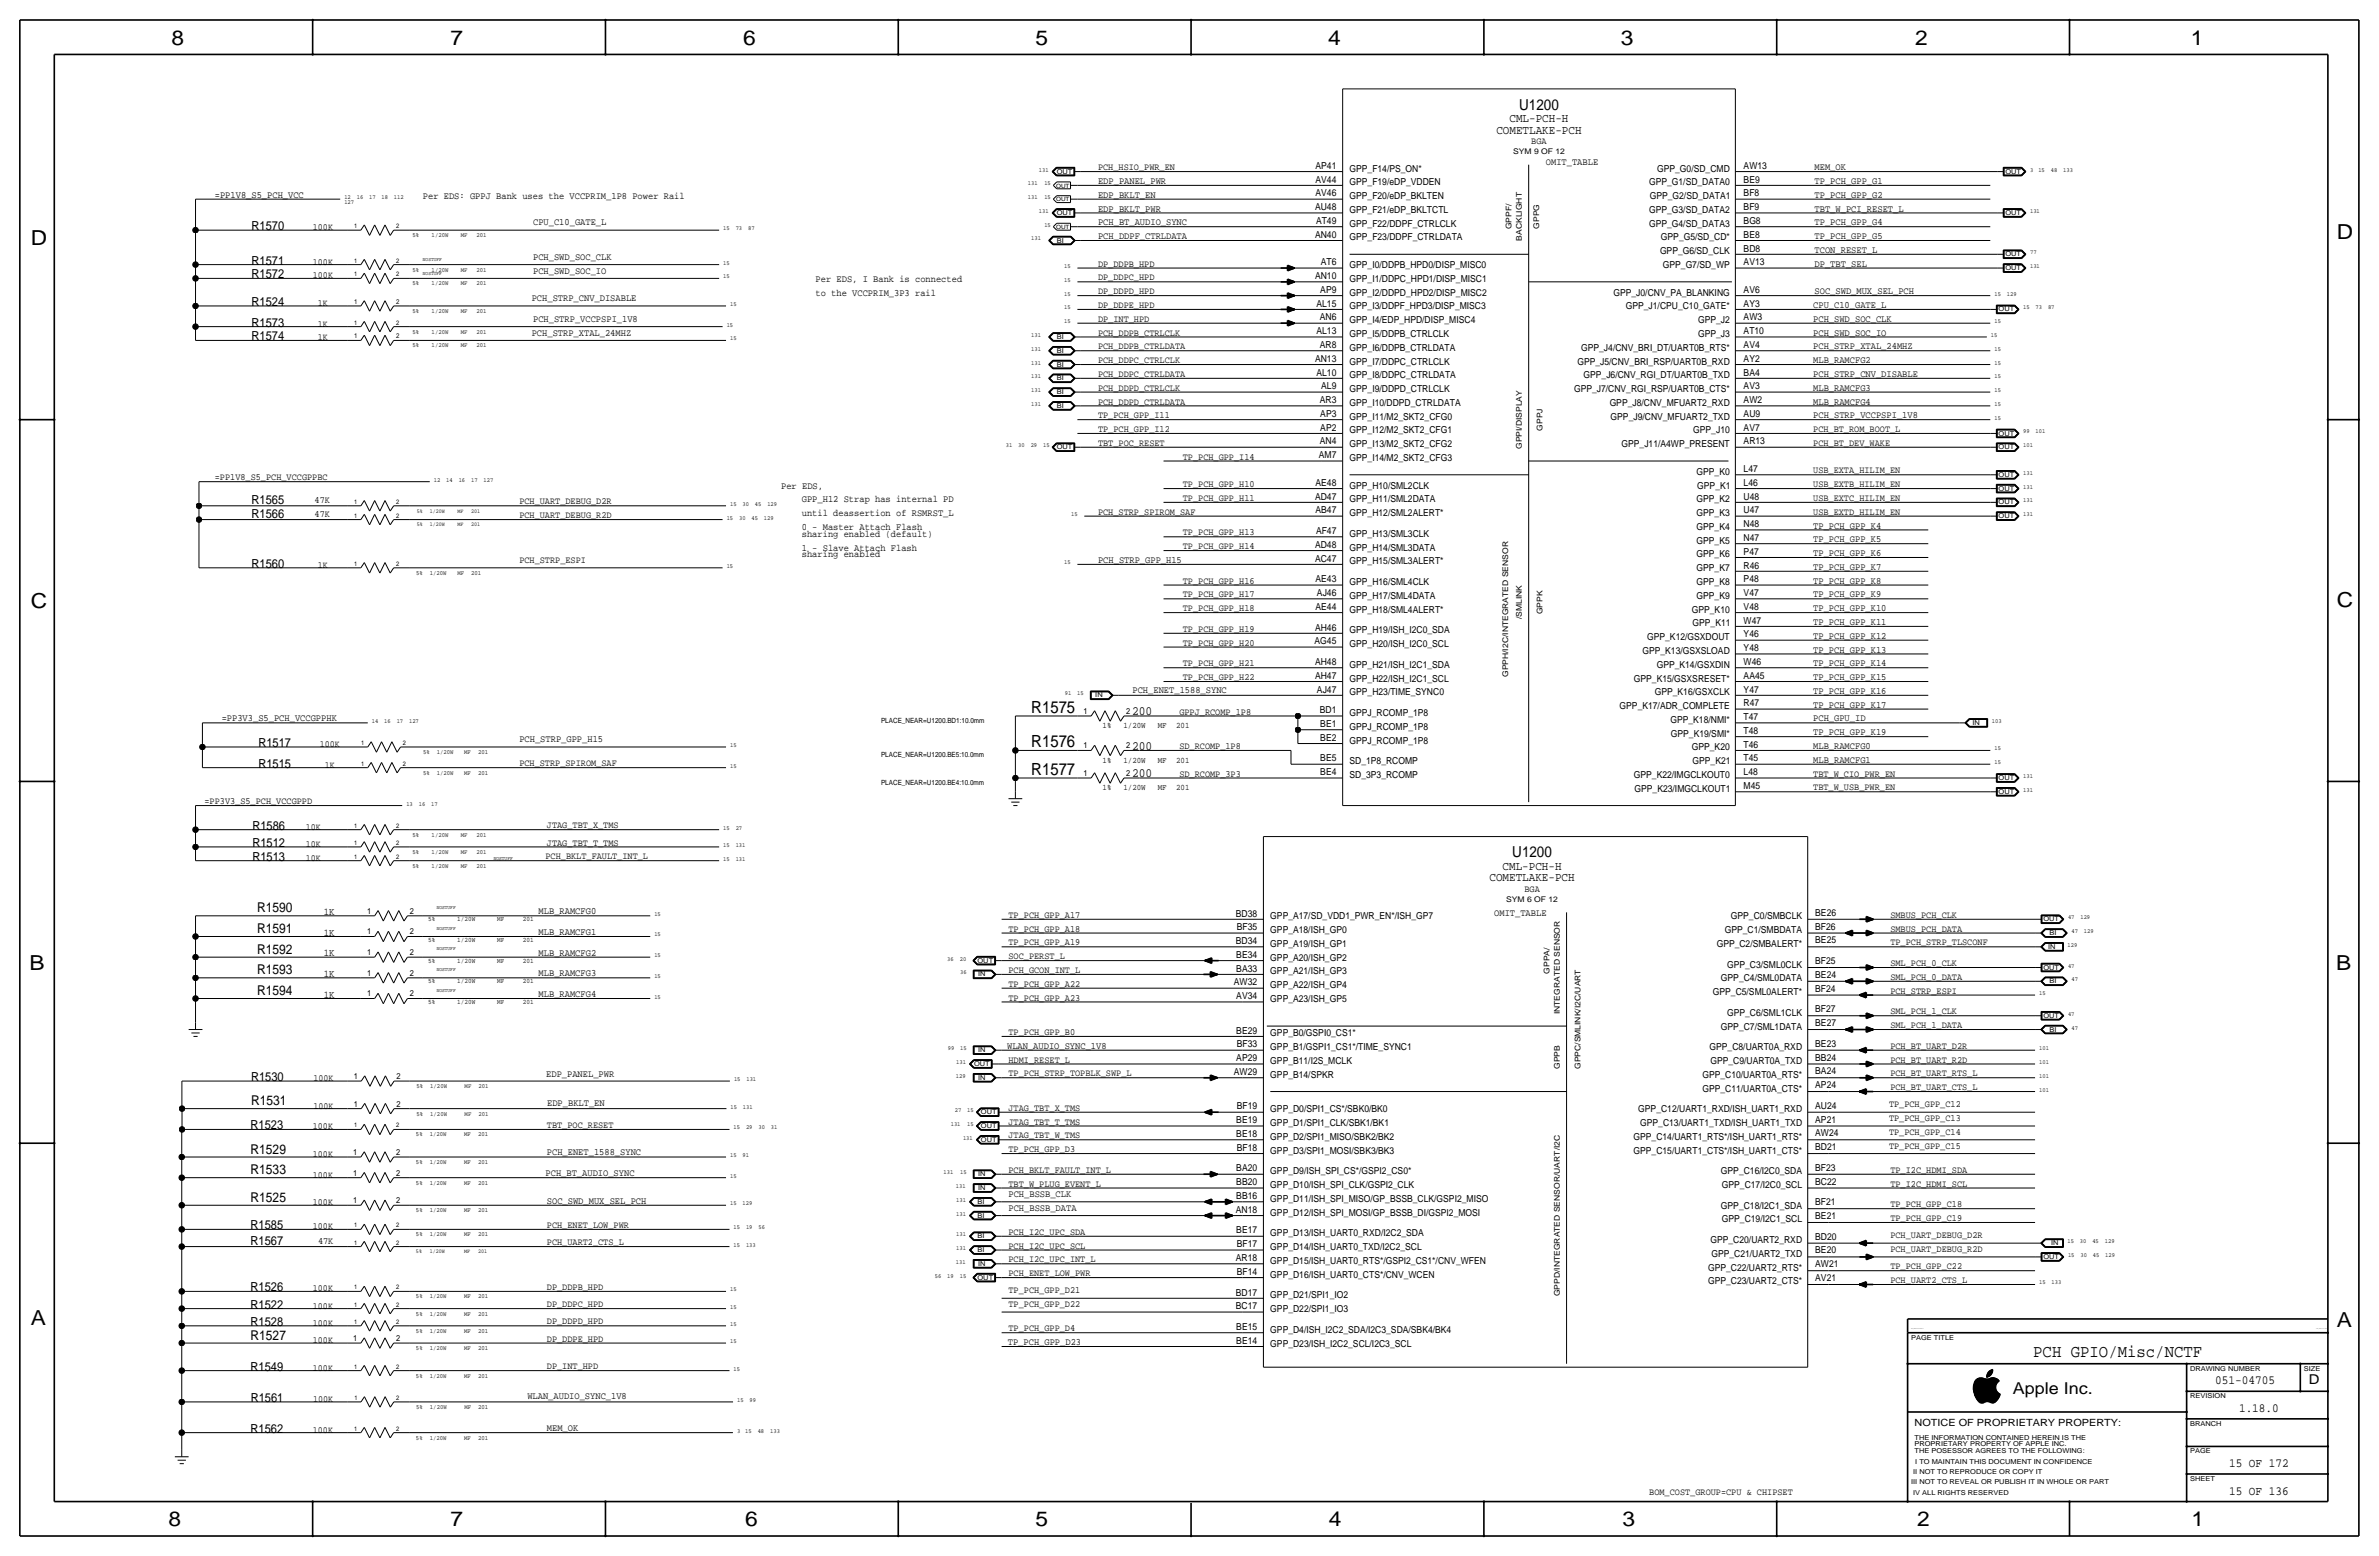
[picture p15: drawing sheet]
<svg xmlns="http://www.w3.org/2000/svg" width="877mm" height="574mm" viewBox="0 0 877 574" stroke-linecap="round" stroke-linejoin="round" font-family="sans-serif">
<defs><g id="words">
<g font-size="7.6">
<text x="63.2" y="16.5">8</text>
<text x="166.1" y="16.5">7</text>
<text x="274" y="16.5">6</text>
<text x="381.7" y="16.5">5</text>
<text x="489.7" y="16.5">4</text>
<text x="597.6" y="16.5">3</text>
<text x="706.1" y="16.5">2</text>
<text x="807.7" y="16.5">1</text>
<text x="861.5" y="88.1">D</text>
<text x="11.4" y="90.4">D</text>
<text x="11.4" y="224.3">C</text>
<text x="861.5" y="223.8">C</text>
<text x="10.9" y="357.6">B</text>
<text x="861.3" y="357.4">B</text>
<text x="11.4" y="488.4">A</text>
<text x="861.5" y="489.2">A</text>
<text x="62.2" y="562.6">8</text>
<text x="166.1" y="562.6">7</text>
<text x="274.8" y="562.6">6</text>
<text x="381.7" y="562.6">5</text>
<text x="489.9" y="562.6">4</text>
<text x="598.1" y="562.6">3</text>
<text x="706.8" y="562.6">2</text>
<text x="807.9" y="562.6">1</text>
</g>
<text font-size="6.5" x="749.6" y="500.1">PCH GPIO/Misc/NCTF</text>
<g font-size="6.2">
<text x="380.2" y="262.6">R1575</text>
<text x="380.2" y="275.3">R1576</text>
<text x="380.2" y="285.5">R1577</text>
</g>
<text font-size="6" x="742.1" y="513.9">Apple Inc.</text>
<g font-size="5.6">
<text x="560.1" y="40.4">U1200</text>
<text x="557.5" y="316">U1200</text>
</g>
<g font-size="5">
<text x="94.8" y="336.3">R1590</text>
<text x="94.8" y="343.9">R1591</text>
<text x="94.8" y="351.5">R1592</text>
<text x="94.8" y="359.2">R1593</text>
<text x="94.8" y="366.8">R1594</text>
<text x="92.6" y="407.4">R1531</text>
<text x="92.4" y="425.2">R1529</text>
<text x="92.4" y="432.8">R1533</text>
<text x="92.4" y="443">R1525</text>
<text x="92.4" y="493.8">R1527</text>
<text x="851.2" y="510.3">D</text>
</g>
<g font-size="4.7">
<text x="417.3" y="263.7">200</text>
<text x="417.3" y="276.4">200</text>
<text x="417.3" y="286.5">200</text>
</g>
<g font-size="4.6">
<text x="92.7" y="84.8">R1570</text>
<text x="92.7" y="97.5">R1571</text>
<text x="92.7" y="102.6">R1572</text>
<text x="92.7" y="112.8">R1524</text>
<text x="92.7" y="125.5">R1574</text>
<text x="92.7" y="120.4">R1573</text>
<text x="92.7" y="185.9">R1565</text>
<text x="92.7" y="191">R1566</text>
<text x="92.7" y="209.3">R1560</text>
<text x="95.3" y="275.3">R1517</text>
<text x="95.3" y="283">R1515</text>
<text x="93.1" y="305.8">R1586</text>
<text x="93.1" y="317.2">R1513</text>
<text x="93.1" y="312.2">R1512</text>
<text x="92.6" y="398.5">R1530</text>
<text x="92.4" y="416.3">R1523</text>
<text x="92.4" y="453.1">R1585</text>
<text x="92.4" y="459">R1567</text>
<text x="92.4" y="476">R1526</text>
<text x="92.4" y="482.3">R1522</text>
<text x="92.4" y="488.7">R1528</text>
<text x="92.4" y="505.2">R1549</text>
<text x="816.7" y="510.3">051-04705</text>
<text x="92.5" y="516.7">R1561</text>
<text x="825.5" y="520.4">1.18.0</text>
<text x="92.4" y="528.1">R1562</text>
<text x="821.8" y="540.8">15 OF 172</text>
<text x="821.8" y="550.9">15 OF 136</text>
</g>
<g font-size="4.5">
<text x="556.5" y="45">CML-PCH-H</text>
<text x="551.7" y="49.3">COMETLAKE-PCH</text>
<text x="554" y="320.5">CML-PCH-H</text>
<text x="549.2" y="324.9">COMETLAKE-PCH</text>
</g>
<g font-size="3.8">
<text x="119.3" y="337.3">1K</text>
<text x="119.3" y="344.9">1K</text>
<text x="119.3" y="352.6">1K</text>
<text x="119.3" y="360.2">1K</text>
<text x="119.3" y="367.8">1K</text>
</g>
<text font-size="3.7" x="705.8" y="525.5">NOTICE OF PROPRIETARY PROPERTY:</text>
<g font-size="3.6">
<text x="569.9" y="60.7">OMIT_TABLE</text>
<text x="669" y="62.7">MEM_OK</text>
<text x="404.8" y="67.8">EDP_PANEL_PWR</text>
<text x="669" y="67.8">TP_PCH_GPP_G1</text>
<text x="79.2" y="72.9">=PP1V8_S5_PCH_VCC</text>
<text x="155.9" y="73.4">Per EDS: GPPJ Bank uses the VCCPRIM_1P8 Power Rail</text>
<text x="404.8" y="72.9">EDP_BKLT_EN</text>
<text x="404.8" y="78">EDP_BKLT_PWR</text>
<text x="669" y="78">TBT_W_PCI_RESET_L</text>
<text x="669" y="72.9">TP_PCH_GPP_G2</text>
<text x="196.5" y="83.1">CPU_C10_GATE_L</text>
<text x="404.8" y="83.1">PCH_BT_AUDIO_SYNC</text>
<text x="669" y="83.1">TP_PCH_GPP_G4</text>
<text x="404.8" y="88.1">PCH_DDPF_CTRLDATA</text>
<text x="669" y="88.1">TP_PCH_GPP_G5</text>
<text x="196.5" y="95.8">PCH_SWD_SOC_CLK</text>
<text x="669" y="93.2">TCON_RESET_L</text>
<text x="196.5" y="100.8">PCH_SWD_SOC_IO</text>
<text x="669" y="98.3">DP_TBT_SEL</text>
<text x="300.7" y="103.9">Per EDS, I Bank is connected</text>
<text x="196" y="111">PCH_STRP_CNV_DISABLE</text>
<text x="300.7" y="109">to the VCCPRIM_3P3 rail</text>
<text x="668.5" y="113.5">CPU_C10_GATE_L</text>
<text x="669" y="108.5">SOC_SWD_MUX_SEL_PCH</text>
<text x="196.5" y="118.6">PCH_STRP_VCCPSPI_1V8</text>
<text x="668.5" y="118.6">PCH_SWD_SOC_CLK</text>
<text x="196" y="123.7">PCH_STRP_XTAL_24MHZ</text>
<text x="668.5" y="123.7">PCH_SWD_SOC_IO</text>
<text x="668.5" y="128.8">PCH_STRP_XTAL_24MHZ</text>
<text x="668.5" y="133.9">MLB_RAMCFG2</text>
<text x="668.5" y="138.9">PCH_STRP_CNV_DISABLE</text>
<text x="668.5" y="149.1">MLB_RAMCFG4</text>
<text x="668.5" y="144">MLB_RAMCFG3</text>
<text x="668.5" y="154.2">PCH_STRP_VCCPSPI_1V8</text>
<text x="288" y="180.1">Per EDS,</text>
<text x="295.6" y="185.2">GPP_H12 Strap has internal PD</text>
<text x="295.6" y="190.2">until deassertion of RSMRST_L</text>
<text x="295.6" y="195.3">0 - Master Attach Flash</text>
<text x="295.6" y="197.9">sharing enabled (default)</text>
<text x="668.5" y="194.8">TP_PCH_GPP_K4</text>
<text x="295.6" y="202.9">1 - Slave Attach Flash</text>
<text x="668.5" y="199.9">TP_PCH_GPP_K5</text>
<text x="295.6" y="205.5">sharing enabled</text>
<text x="404.8" y="207.5">PCH_STRP_GPP_H15</text>
<text x="668.5" y="205">TP_PCH_GPP_K6</text>
<text x="668.5" y="215.1">TP_PCH_GPP_K8</text>
<text x="668.5" y="210.1">TP_PCH_GPP_K7</text>
<text x="668.5" y="220.2">TP_PCH_GPP_K9</text>
<text x="668.5" y="225.3">TP_PCH_GPP_K10</text>
<text x="668.5" y="230.4">TP_PCH_GPP_K11</text>
<text x="668.5" y="235.5">TP_PCH_GPP_K12</text>
<text x="668.5" y="245.6">TP_PCH_GPP_K14</text>
<text x="668.5" y="240.5">TP_PCH_GPP_K13</text>
<text x="668.5" y="250.7">TP_PCH_GPP_K15</text>
<text x="417.5" y="255.4">PCH_ENET_1588_SYNC</text>
<text x="668.5" y="255.8">TP_PCH_GPP_K16</text>
<text x="668.5" y="260.9">TP_PCH_GPP_K17</text>
<text x="81.7" y="265.9">=PP3V3_S5_PCH_VCCGPPHK</text>
<text x="668.5" y="265.9">PCH_GPU_ID</text>
<text x="191.5" y="273.6">PCH_STRP_GPP_H15</text>
<text x="668.5" y="271">TP_PCH_GPP_K19</text>
<text x="668.5" y="276.1">MLB_RAMCFG0</text>
<text x="668.5" y="281.2">MLB_RAMCFG1</text>
<text x="198.6" y="337.1">MLB_RAMCFG0</text>
<text x="550.9" y="337.6">OMIT_TABLE</text>
<text x="198.6" y="344.7">MLB_RAMCFG1</text>
<text x="198.6" y="352.3">MLB_RAMCFG2</text>
<text x="198.6" y="359.9">MLB_RAMCFG3</text>
<text x="198.6" y="367.5">MLB_RAMCFG4</text>
<text x="371.3" y="386.6">WLAN_AUDIO_SYNC_1V8</text>
<text x="201.4" y="397.1">EDP_PANEL_PWR</text>
<text x="201.7" y="407.7">EDP_BKLT_EN</text>
<text x="201.6" y="425.9">PCH_ENET_1588_SYNC</text>
<text x="201.1" y="433.6">PCH_BT_AUDIO_SYNC</text>
<text x="201.6" y="443.7">SOC_SWD_MUX_SEL_PCH</text>
<text x="371.8" y="441.2">PCH_BSSB_CLK</text>
<text x="371.8" y="446.3">PCH_BSSB_DATA</text>
<text x="371.6" y="495.8">TP_PCH_GPP_D23</text>
<text x="194.4" y="515.5">WLAN_AUDIO_SYNC_1V8</text>
<text x="201.6" y="527.6">MEM_OK</text>
</g>
<g font-size="3.5">
<text x="564.5" y="53.1">BGA</text>
<text x="404.8" y="62.7">PCH_HSIO_PWR_EN</text>
<text x="485" y="62.2">AP41</text>
<text x="497.5" y="63.2">GPP_F14/PS_ON*</text>
<text x="610.9" y="63.2">GPP_G0/SD_CMD</text>
<text x="642.8" y="62.2">AW13</text>
<text x="485" y="67.3">AV44</text>
<text x="497.5" y="68.3">GPP_F19/eDP_VDDEN</text>
<text x="608" y="68.3">GPP_G1/SD_DATA0</text>
<text x="642.8" y="67.3">BE9</text>
<text x="484.8" y="77.5">AU48</text>
<text x="485" y="72.4">AV46</text>
<text x="497.5" y="73.4">GPP_F20/eDP_BKLTEN</text>
<text x="608.2" y="73.4">GPP_G2/SD_DATA1</text>
<text x="642.8" y="77.5">BF9</text>
<text x="642.8" y="72.4">BF8</text>
<text x="485.2" y="82.6">AT49</text>
<text x="497.5" y="78.5">GPP_F21/eDP_BKLTCTL</text>
<text x="497.5" y="83.6">GPP_F22/DDPF_CTRLCLK</text>
<text x="608" y="78.5">GPP_G3/SD_DATA2</text>
<text x="608" y="83.6">GPP_G4/SD_DATA3</text>
<text x="642.8" y="82.6">BG8</text>
<text x="115.4" y="84.8">100K</text>
<text x="484.8" y="87.6">AN40</text>
<text x="497.5" y="88.6">GPP_F23/DDPF_CTRLDATA</text>
<text x="612.3" y="88.6">GPP_G5/SD_CD*</text>
<text x="642.8" y="87.6">BE8</text>
<text x="612" y="93.7">GPP_G6/SD_CLK</text>
<text x="642.8" y="92.7">BD8</text>
<text x="115.4" y="97.5">100K</text>
<text x="404.8" y="98.3">DP_DDPB_HPD</text>
<text x="486.9" y="97.8">AT6</text>
<text x="497.5" y="98.8">GPP_I0/DDPB_HPD0/DISP_MISC0</text>
<text x="613" y="98.8">GPP_G7/SD_WP</text>
<text x="642.8" y="97.8">AV13</text>
<text x="115.4" y="102.6">100K</text>
<text x="404.8" y="103.4">DP_DDPC_HPD</text>
<text x="484.8" y="102.9">AN10</text>
<text x="486.8" y="108">AP9</text>
<text x="497.5" y="103.9">GPP_I1/DDPC_HPD1/DISP_MISC1</text>
<text x="642.8" y="108">AV6</text>
<text x="117.2" y="112.8">1K</text>
<text x="404.8" y="113.5">DP_DDPE_HPD</text>
<text x="404.8" y="108.5">DP_DDPD_HPD</text>
<text x="485.4" y="113">AL15</text>
<text x="497.5" y="109">GPP_I2/DDPD_HPD2/DISP_MISC2</text>
<text x="594.8" y="109">GPP_J0/CNV_PA_BLANKING</text>
<text x="642.8" y="113">AY3</text>
<text x="404.8" y="118.6">DP_INT_HPD</text>
<text x="486.6" y="118.1">AN6</text>
<text x="497.5" y="114">GPP_I3/DDPF_HPD3/DISP_MISC3</text>
<text x="497.5" y="119.1">GPP_I4/EDP_HPD/DISP_MISC4</text>
<text x="599.4" y="114">GPP_J1/CPU_C10_GATE*</text>
<text x="626" y="119.1">GPP_J2</text>
<text x="642.8" y="118.1">AW3</text>
<text x="117.2" y="120.4">1K</text>
<text x="117.2" y="125.5">1K</text>
<text x="404.8" y="123.7">PCH_DDPB_CTRLCLK</text>
<text x="485.4" y="123.2">AL13</text>
<text x="497.5" y="124.2">GPP_I5/DDPB_CTRLCLK</text>
<text x="626" y="124.2">GPP_J3</text>
<text x="642.8" y="123.2">AT10</text>
<text x="404.8" y="128.8">PCH_DDPB_CTRLDATA</text>
<text x="486.6" y="128.3">AR8</text>
<text x="497.5" y="129.3">GPP_I6/DDPB_CTRLDATA</text>
<text x="582.9" y="129.3">GPP_J4/CNV_BRI_DT/UART0B_RTS*</text>
<text x="642.8" y="128.3">AV4</text>
<text x="404.8" y="133.9">PCH_DDPC_CTRLCLK</text>
<text x="484.8" y="133.4">AN13</text>
<text x="497.5" y="134.4">GPP_I7/DDPC_CTRLCLK</text>
<text x="581.5" y="134.4">GPP_J5/CNV_BRI_RSP/UART0B_RXD</text>
<text x="642.8" y="133.4">AY2</text>
<text x="404.8" y="138.9">PCH_DDPC_CTRLDATA</text>
<text x="485.4" y="138.4">AL10</text>
<text x="487.1" y="143.5">AL9</text>
<text x="497.5" y="139.4">GPP_I8/DDPC_CTRLDATA</text>
<text x="583.8" y="139.4">GPP_J6/CNV_RGI_DT/UART0B_TXD</text>
<text x="642.8" y="143.5">AV3</text>
<text x="642.8" y="138.4">BA4</text>
<text x="404.8" y="144">PCH_DDPD_CTRLCLK</text>
<text x="404.8" y="149.1">PCH_DDPD_CTRLDATA</text>
<text x="486.6" y="148.6">AR3</text>
<text x="497.5" y="144.5">GPP_I9/DDPD_CTRLCLK</text>
<text x="497.5" y="149.6">GPP_I10/DDPD_CTRLDATA</text>
<text x="580.3" y="144.5">GPP_J7/CNV_RGI_RSP/UART0B_CTS*</text>
<text x="593.4" y="149.6">GPP_J8/CNV_MFUART2_RXD</text>
<text x="642.8" y="148.6">AW2</text>
<text x="404.8" y="154.2">TP_PCH_GPP_I11</text>
<text x="486.8" y="153.7">AP3</text>
<text x="497.5" y="154.7">GPP_I11/M2_SKT2_CFG0</text>
<text x="593.8" y="154.7">GPP_J9/CNV_MFUART2_TXD</text>
<text x="642.8" y="153.7">AU9</text>
<text x="404.8" y="159.3">TP_PCH_GPP_I12</text>
<text x="486.8" y="158.8">AP2</text>
<text x="497.5" y="159.8">GPP_I12/M2_SKT2_CFG1</text>
<text x="624.3" y="159.8">GPP_J10</text>
<text x="642.8" y="158.8">AV7</text>
<text x="668.5" y="159.3">PCH_BT_ROM_BOOT_L</text>
<text x="404.8" y="164.3">TBT_POC_RESET</text>
<text x="486.6" y="163.8">AN4</text>
<text x="497.5" y="164.8">GPP_I13/M2_SKT2_CFG2</text>
<text x="597.8" y="164.8">GPP_J11/A4WP_PRESENT</text>
<text x="642.8" y="163.8">AR13</text>
<text x="668.5" y="164.3">PCH_BT_DEV_WAKE</text>
<text x="436.1" y="169.4">TP_PCH_GPP_I14</text>
<text x="486.2" y="168.9">AM7</text>
<text x="497.5" y="169.9">GPP_I14/M2_SKT2_CFG3</text>
<text x="642.8" y="174">L47</text>
<text x="79.2" y="177">=PP1V8_S5_PCH_VCCGPPBC</text>
<text x="436.1" y="179.6">TP_PCH_GPP_H10</text>
<text x="485" y="179.1">AE48</text>
<text x="625.5" y="175">GPP_K0</text>
<text x="642.8" y="179.1">L46</text>
<text x="668.5" y="174.5">USB_EXTA_HILIM_EN</text>
<text x="668.5" y="179.6">USB_EXTB_HILIM_EN</text>
<text x="116" y="185.4">47K</text>
<text x="191.5" y="185.9">PCH_UART_DEBUG_D2R</text>
<text x="436.1" y="184.7">TP_PCH_GPP_H11</text>
<text x="484.8" y="184.1">AD47</text>
<text x="497.5" y="180.1">GPP_H10/SML2CLK</text>
<text x="497.5" y="185.2">GPP_H11/SML2DATA</text>
<text x="625.5" y="185.2">GPP_K2</text>
<text x="625.7" y="180.1">GPP_K1</text>
<text x="642.8" y="184.2">U48</text>
<text x="668.5" y="184.7">USB_EXTC_HILIM_EN</text>
<text x="116" y="190.5">47K</text>
<text x="191.5" y="191">PCH_UART_DEBUG_R2D</text>
<text x="404.8" y="189.7">PCH_STRP_SPIROM_SAF</text>
<text x="485" y="189.2">AB47</text>
<text x="497.5" y="190.2">GPP_H12/SML2ALERT*</text>
<text x="625.5" y="190.2">GPP_K3</text>
<text x="642.8" y="189.2">U47</text>
<text x="668.5" y="189.7">USB_EXTD_HILIM_EN</text>
<text x="436.1" y="197.4">TP_PCH_GPP_H13</text>
<text x="485.2" y="196.8">AF47</text>
<text x="497.5" y="197.9">GPP_H13/SML3CLK</text>
<text x="625.5" y="195.3">GPP_K4</text>
<text x="642.8" y="194.3">N48</text>
<text x="436.1" y="202.4">TP_PCH_GPP_H14</text>
<text x="484.8" y="201.9">AD48</text>
<text x="497.5" y="202.9">GPP_H14/SML3DATA</text>
<text x="625.5" y="200.4">GPP_K5</text>
<text x="642.8" y="199.4">N47</text>
<text x="117.2" y="209.3">1K</text>
<text x="191.5" y="207.5">PCH_STRP_ESPI</text>
<text x="484.8" y="207">AC47</text>
<text x="497.5" y="208">GPP_H15/SML3ALERT*</text>
<text x="625.5" y="205.5">GPP_K6</text>
<text x="642.8" y="209.6">R46</text>
<text x="642.8" y="204.5">P47</text>
<text x="436.1" y="215.1">TP_PCH_GPP_H16</text>
<text x="485" y="214.6">AE43</text>
<text x="497.5" y="215.6">GPP_H16/SML4CLK</text>
<text x="625.5" y="215.6">GPP_K8</text>
<text x="625.5" y="210.6">GPP_K7</text>
<text x="642.8" y="214.6">P48</text>
<text x="436.1" y="220.2">TP_PCH_GPP_H17</text>
<text x="485.5" y="219.7">AJ46</text>
<text x="497.5" y="220.7">GPP_H17/SML4DATA</text>
<text x="625.5" y="220.7">GPP_K9</text>
<text x="642.8" y="219.7">V47</text>
<text x="436.1" y="225.3">TP_PCH_GPP_H18</text>
<text x="485" y="224.8">AE44</text>
<text x="497.5" y="225.8">GPP_H18/SML4ALERT*</text>
<text x="623.7" y="225.8">GPP_K10</text>
<text x="642.8" y="224.8">V48</text>
<text x="436.1" y="232.9">TP_PCH_GPP_H19</text>
<text x="484.8" y="232.4">AH46</text>
<text x="497.5" y="233.4">GPP_H19/ISH_I2C0_SDA</text>
<text x="624" y="230.9">GPP_K11</text>
<text x="642.8" y="229.9">W47</text>
<text x="436.1" y="238">TP_PCH_GPP_H20</text>
<text x="484.7" y="237.5">AG45</text>
<text x="497.5" y="238.5">GPP_H20/ISH_I2C0_SCL</text>
<text x="607.3" y="236">GPP_K12/GSXDOUT</text>
<text x="642.8" y="235">Y46</text>
<text x="436.1" y="245.6">TP_PCH_GPP_H21</text>
<text x="484.8" y="245.1">AH48</text>
<text x="605.5" y="241">GPP_K13/GSXSLOAD</text>
<text x="642.8" y="245.1">W46</text>
<text x="642.8" y="240">Y48</text>
<text x="436.1" y="250.7">TP_PCH_GPP_H22</text>
<text x="484.8" y="250.2">AH47</text>
<text x="497.5" y="246.1">GPP_H21/ISH_I2C1_SDA</text>
<text x="497.5" y="251.2">GPP_H22/ISH_I2C1_SCL</text>
<text x="602.4" y="251.2">GPP_K15/GSXSRESET*</text>
<text x="610.8" y="246.1">GPP_K14/GSXDIN</text>
<text x="642.8" y="250.2">AA45</text>
<text x="485.5" y="255.3">AJ47</text>
<text x="497.5" y="256.3">GPP_H23/TIME_SYNC0</text>
<text x="610.1" y="256.3">GPP_K16/GSXCLK</text>
<text x="642.8" y="255.3">Y47</text>
<text x="434.8" y="263.4">GPPJ_RCOMP_1P8</text>
<text x="486.6" y="262.9">BD1</text>
<text x="497.5" y="263.9">GPPJ_RCOMP_1P8</text>
<text x="597.1" y="261.4">GPP_K17/ADR_COMPLETE</text>
<text x="642.8" y="260.4">R47</text>
<text x="486.8" y="268">BE1</text>
<text x="497.5" y="269">GPPJ_RCOMP_1P8</text>
<text x="615.8" y="266.4">GPP_K18/NMI*</text>
<text x="642.8" y="265.4">T47</text>
<text x="117.9" y="275.3">100K</text>
<text x="486.8" y="273.1">BE2</text>
<text x="497.5" y="274.1">GPPJ_RCOMP_1P8</text>
<text x="616" y="271.5">GPP_K19/SMI*</text>
<text x="642.8" y="275.6">T46</text>
<text x="642.8" y="270.5">T48</text>
<text x="434.8" y="276.1">SD_RCOMP_1P8</text>
<text x="486.8" y="280.7">BE5</text>
<text x="497.5" y="281.7">SD_1P8_RCOMP</text>
<text x="623.7" y="276.6">GPP_K20</text>
<text x="624" y="281.7">GPP_K21</text>
<text x="642.8" y="280.7">T45</text>
<text x="119.8" y="283">1K</text>
<text x="191.5" y="282.4">PCH_STRP_SPIROM_SAF</text>
<text x="434.8" y="286.3">SD_RCOMP_3P3</text>
<text x="486.8" y="285.8">BE4</text>
<text x="497.5" y="286.8">SD_3P3_RCOMP</text>
<text x="602.4" y="286.8">GPP_K22/IMGCLKOUT0</text>
<text x="642.8" y="285.8">L48</text>
<text x="668.5" y="286.3">TBT_W_CIO_PWR_EN</text>
<text x="602.6" y="291.8">GPP_K23/IMGCLKOUT1</text>
<text x="642.8" y="290.8">M45</text>
<text x="668.5" y="291.3">TBT_W_USB_PWR_EN</text>
<text x="75.4" y="296.4">=PP3V3_S5_PCH_VCCGPPD</text>
<text x="112.7" y="305.8">10K</text>
<text x="201.6" y="305.3">JTAG_TBT_X_TMS</text>
<text x="201.6" y="311.7">JTAG_TBT_T_TMS</text>
<text x="112.7" y="312.2">10K</text>
<text x="112.7" y="317.2">10K</text>
<text x="201.1" y="316.7">PCH_BKLT_FAULT_INT_L</text>
<text x="562" y="328.7">BGA</text>
<text x="371.8" y="338.3">TP_PCH_GPP_A17</text>
<text x="455.6" y="337.8">BD38</text>
<text x="468.3" y="338.8">GPP_A17/SD_VDD1_PWR_EN*/ISH_GP7</text>
<text x="638.1" y="338.8">GPP_C0/SMBCLK</text>
<text x="669.2" y="337.6">BE26</text>
<text x="696.9" y="338.3">SMBUS_PCH_CLK</text>
<text x="371.8" y="343.4">TP_PCH_GPP_A18</text>
<text x="455.6" y="348">BD34</text>
<text x="456" y="342.9">BF35</text>
<text x="468.3" y="343.9">GPP_A18/ISH_GP0</text>
<text x="635.9" y="343.9">GPP_C1/SMBDATA</text>
<text x="669.2" y="347.7">BE25</text>
<text x="669.2" y="342.6">BF26</text>
<text x="696.9" y="343.4">SMBUS_PCH_DATA</text>
<text x="371.8" y="353.6">SOC_PERST_L</text>
<text x="371.8" y="348.5">TP_PCH_GPP_A19</text>
<text x="455.8" y="353.1">BE34</text>
<text x="468.3" y="349">GPP_A19/ISH_GP1</text>
<text x="632.9" y="349">GPP_C2/SMBALERT*</text>
<text x="696.9" y="348.5">TP_PCH_STRP_TLSCONF</text>
<text x="371.8" y="358.6">PCH_GCON_INT_L</text>
<text x="455.8" y="358.1">BA33</text>
<text x="468.3" y="354.1">GPP_A20/ISH_GP2</text>
<text x="468.3" y="359.2">GPP_A21/ISH_GP3</text>
<text x="636.7" y="356.6">GPP_C3/SML0CLK</text>
<text x="669.2" y="355.3">BF25</text>
<text x="696.9" y="356.1">SML_PCH_0_CLK</text>
<text x="371.8" y="363.7">TP_PCH_GPP_A22</text>
<text x="454.9" y="363.2">AW32</text>
<text x="468.3" y="364.2">GPP_A22/ISH_GP4</text>
<text x="634.5" y="361.7">GPP_C4/SML0DATA</text>
<text x="669.2" y="365.5">BF24</text>
<text x="669.2" y="360.4">BE24</text>
<text x="696.9" y="361.2">SML_PCH_0_DATA</text>
<text x="371.8" y="368.8">TP_PCH_GPP_A23</text>
<text x="455.8" y="368.3">AV34</text>
<text x="468.3" y="369.3">GPP_A23/ISH_GP5</text>
<text x="631.5" y="366.8">GPP_C5/SML0ALERT*</text>
<text x="696.9" y="366.3">PCH_STRP_ESPI</text>
<text x="636.7" y="374.4">GPP_C6/SML1CLK</text>
<text x="669.2" y="373.1">BF27</text>
<text x="696.9" y="373.9">SML_PCH_1_CLK</text>
<text x="371.8" y="381.5">TP_PCH_GPP_B0</text>
<text x="455.8" y="381">BE29</text>
<text x="468.3" y="382">GPP_B0/GSPI0_CS1*</text>
<text x="634.5" y="379.5">GPP_C7/SML1DATA</text>
<text x="669.2" y="378.2">BE27</text>
<text x="696.9" y="379">SML_PCH_1_DATA</text>
<text x="456" y="386.1">BF33</text>
<text x="468.3" y="387.1">GPP_B1/GSPI1_CS1*/TIME_SYNC1</text>
<text x="630.3" y="387.1">GPP_C8/UART0A_RXD</text>
<text x="669.2" y="385.8">BE23</text>
<text x="696.9" y="386.6">PCH_BT_UART_D2R</text>
<text x="371.8" y="391.7">HDMI_RESET_L</text>
<text x="455.8" y="391.2">AP29</text>
<text x="468.3" y="392.2">GPP_B11/I2S_MCLK</text>
<text x="630.6" y="392.2">GPP_C9/UART0A_TXD</text>
<text x="669.2" y="396">BA24</text>
<text x="669.2" y="390.9">BB24</text>
<text x="696.9" y="391.7">PCH_BT_UART_R2D</text>
<text x="115.5" y="398.5">100K</text>
<text x="371.8" y="396.7">TP_PCH_STRP_TOPBLK_SWP_L</text>
<text x="454.9" y="396.2">AW29</text>
<text x="468.3" y="397.3">GPP_B14/SPKR</text>
<text x="627.6" y="397.3">GPP_C10/UART0A_RTS*</text>
<text x="669.2" y="401.1">AP24</text>
<text x="696.9" y="401.8">PCH_BT_UART_CTS_L</text>
<text x="696.9" y="396.7">PCH_BT_UART_RTS_L</text>
<text x="627.6" y="402.3">GPP_C11/UART0A_CTS*</text>
<text x="115.5" y="408.6">100K</text>
<text x="371.8" y="409.4">JTAG_TBT_X_TMS</text>
<text x="456" y="408.9">BF19</text>
<text x="468.3" y="410">GPP_D0/SPI1_CS*/SBK0/BK0</text>
<text x="604" y="410">GPP_C12/UART1_RXD/ISH_UART1_RXD</text>
<text x="669.2" y="413.8">AP21</text>
<text x="669.2" y="408.7">AU24</text>
<text x="696.4" y="408.2">TP_PCH_GPP_C12</text>
<text x="696.4" y="413.3">TP_PCH_GPP_C13</text>
<text x="115.4" y="416.3">100K</text>
<text x="201.6" y="415.8">TBT_POC_RESET</text>
<text x="371.8" y="414.5">JTAG_TBT_T_TMS</text>
<text x="371.8" y="419.6">JTAG_TBT_W_TMS</text>
<text x="455.8" y="419.1">BE18</text>
<text x="455.8" y="414">BE19</text>
<text x="468.3" y="415">GPP_D1/SPI1_CLK/SBK1/BK1</text>
<text x="604.7" y="415">GPP_C13/UART1_TXD/ISH_UART1_TXD</text>
<text x="669.2" y="418.8">AW24</text>
<text x="696.4" y="418.3">TP_PCH_GPP_C14</text>
<text x="371.8" y="424.7">TP_PCH_GPP_D3</text>
<text x="456" y="424.2">BF18</text>
<text x="468.3" y="420.1">GPP_D2/SPI1_MISO/SBK2/BK2</text>
<text x="468.3" y="425.2">GPP_D3/SPI1_MOSI/SBK3/BK3</text>
<text x="602.2" y="420.1">GPP_C14/UART1_RTS*/ISH_UART1_RTS*</text>
<text x="602.2" y="425.2">GPP_C15/UART1_CTS*/ISH_UART1_CTS*</text>
<text x="669.2" y="423.9">BD21</text>
<text x="696.4" y="423.4">TP_PCH_GPP_C15</text>
<text x="115.4" y="426.5">100K</text>
<text x="455.8" y="431.8">BA20</text>
<text x="669.2" y="431.5">BF23</text>
<text x="115.4" y="434.1">100K</text>
<text x="371.8" y="432.3">PCH_BKLT_FAULT_INT_L</text>
<text x="371.8" y="437.4">TBT_W_PLUG_EVENT_L</text>
<text x="455.8" y="436.9">BB20</text>
<text x="468.3" y="432.8">GPP_D9/ISH_SPI_CS*/GSPI2_CS0*</text>
<text x="468.3" y="437.9">GPP_D10/ISH_SPI_CLK/GSPI2_CLK</text>
<text x="634.5" y="432.8">GPP_C16/I2C0_SDA</text>
<text x="634.8" y="437.9">GPP_C17/I2C0_SCL</text>
<text x="669.2" y="436.6">BC22</text>
<text x="696.9" y="432.3">TP_I2C_HDMI_SDA</text>
<text x="696.9" y="437.4">TP_I2C_HDMI_SCL</text>
<text x="455.8" y="442">BB16</text>
<text x="468.3" y="443">GPP_D11/ISH_SPI_MISO/GP_BSSB_CLK/GSPI2_MISO</text>
<text x="115.4" y="444.2">100K</text>
<text x="455.6" y="447">AN18</text>
<text x="468.3" y="448.1">GPP_D12/ISH_SPI_MOSI/GP_BSSB_DI/GSPI2_MOSI</text>
<text x="634.5" y="445.5">GPP_C18/I2C1_SDA</text>
<text x="669.2" y="449.3">BE21</text>
<text x="669.2" y="444.2">BF21</text>
<text x="696.9" y="445">TP_PCH_GPP_C18</text>
<text x="115.4" y="453.1">100K</text>
<text x="201.6" y="452.6">PCH_ENET_LOW_PWR</text>
<text x="371.8" y="455.2">PCH_I2C_UPC_SDA</text>
<text x="455.8" y="454.7">BE17</text>
<text x="468.3" y="455.7">GPP_D13/ISH_UART0_RXD/I2C2_SDA</text>
<text x="634.8" y="450.6">GPP_C19/I2C1_SCL</text>
<text x="696.9" y="450.1">TP_PCH_GPP_C19</text>
<text x="117.3" y="458.5">47K</text>
<text x="201.6" y="459">PCH_UART2_CTS_L</text>
<text x="371.8" y="460.2">PCH_I2C_UPC_SCL</text>
<text x="456" y="459.7">BF17</text>
<text x="468.3" y="460.8">GPP_D14/ISH_UART0_TXD/I2C2_SCL</text>
<text x="630.6" y="458.2">GPP_C20/UART2_RXD</text>
<text x="669.2" y="456.9">BD20</text>
<text x="696.9" y="461.5">PCH_UART_DEBUG_R2D</text>
<text x="696.9" y="456.4">PCH_UART_DEBUG_D2R</text>
<text x="371.8" y="465.3">PCH_I2C_UPC_INT_L</text>
<text x="455.6" y="464.8">AR18</text>
<text x="468.3" y="465.8">GPP_D15/ISH_UART0_RTS*/GSPI2_CS1*/CNV_WFEN</text>
<text x="631" y="463.3">GPP_C21/UART2_TXD</text>
<text x="669.2" y="467.1">AW21</text>
<text x="669.2" y="462">BE20</text>
<text x="696.9" y="467.9">TP_PCH_GPP_C22</text>
<text x="371.8" y="470.4">PCH_ENET_LOW_PWR</text>
<text x="456" y="469.9">BF14</text>
<text x="468.3" y="470.9">GPP_D16/ISH_UART0_CTS*/CNV_WCEN</text>
<text x="629.7" y="468.4">GPP_C22/UART2_RTS*</text>
<text x="629.7" y="473.5">GPP_C23/UART2_CTS*</text>
<text x="669.2" y="472.2">AV21</text>
<text x="696.9" y="472.9">PCH_UART2_CTS_L</text>
<text x="115.4" y="476">100K</text>
<text x="201.6" y="475.5">DP_DDPB_HPD</text>
<text x="371.8" y="476.8">TP_PCH_GPP_D21</text>
<text x="455.6" y="477.5">BD17</text>
<text x="468.3" y="478.5">GPP_D21/SPI1_IO2</text>
<text x="115.4" y="482.3">100K</text>
<text x="201.6" y="481.8">DP_DDPC_HPD</text>
<text x="371.8" y="481.8">TP_PCH_GPP_D22</text>
<text x="455.6" y="482.6">BC17</text>
<text x="468.3" y="483.6">GPP_D22/SPI1_IO3</text>
<text x="115.4" y="488.7">100K</text>
<text x="201.6" y="488.2">DP_DDPD_HPD</text>
<text x="371.8" y="490.7">TP_PCH_GPP_D4</text>
<text x="455.8" y="490.2">BE15</text>
<text x="468.3" y="491.2">GPP_D4/ISH_I2C2_SDA/I2C3_SDA/SBK4/BK4</text>
<text x="115.4" y="495">100K</text>
<text x="201.6" y="494.5">DP_DDPE_HPD</text>
<text x="455.8" y="495.3">BE14</text>
<text x="468.3" y="496.3">GPP_D23/ISH_I2C2_SCL/I2C3_SCL</text>
<text x="115.4" y="505.2">100K</text>
<text x="201.6" y="504.7">DP_INT_HPD</text>
<text x="115.4" y="516.7">100K</text>
<text x="115.4" y="528.1">100K</text>
<text x="608" y="550.9">BOM_COST_GROUP=CPU &amp; CHIPSET</text>
</g>
<g font-size="3.1">
<text x="399.5" y="263.1">1</text>
<text x="415.2" y="263.1">2</text>
<text x="406.5" y="268.5">1%</text>
<text x="414.2" y="268.5">1/20W</text>
<text x="426.8" y="268.5">MF</text>
<text x="433.6" y="268.5">201</text>
<text x="399.5" y="275.8">1</text>
<text x="415.2" y="275.8">2</text>
<text x="406.5" y="281.2">1%</text>
<text x="414.2" y="281.2">1/20W</text>
<text x="426.8" y="281.2">MF</text>
<text x="433.6" y="281.2">201</text>
<text x="399.5" y="286">1</text>
<text x="415.2" y="286">2</text>
<text x="406.5" y="291.3">1%</text>
<text x="414.2" y="291.3">1/20W</text>
<text x="426.8" y="291.3">MF</text>
<text x="433.6" y="291.3">201</text>
<text x="135.3" y="336.8">1</text>
<text x="151.1" y="336.8">2</text>
<text x="135.3" y="344.4">1</text>
<text x="151.1" y="344.4">2</text>
<text x="135.3" y="352">1</text>
<text x="151.1" y="352">2</text>
<text x="135.3" y="359.7">1</text>
<text x="151.1" y="359.7">2</text>
<text x="135.3" y="367.3">1</text>
<text x="151.1" y="367.3">2</text>
<text x="130.4" y="397.7">1</text>
<text x="146.2" y="397.7">2</text>
<text x="130.4" y="407.9">1</text>
<text x="146.2" y="407.9">2</text>
<text x="130.2" y="425.7">1</text>
<text x="146" y="425.7">2</text>
<text x="130.2" y="433.3">1</text>
<text x="146" y="433.3">2</text>
<text x="130.2" y="443.5">1</text>
<text x="146" y="443.5">2</text>
<text x="130.2" y="494.3">1</text>
<text x="146" y="494.3">2</text>
</g>
<g font-size="2.9">
<text x="557.8" y="56.9">SYM 9 OF 12</text>
<text x="557.2" y="84.5" transform="rotate(-90 557.2 84.5)">GPPF/</text>
<text x="561" y="88.7" transform="rotate(-90 561 88.7)">BACKLIGHT</text>
<text x="567.4" y="84.3" transform="rotate(-90 567.4 84.3)">GPPG</text>
<text x="568.7" y="158.8" transform="rotate(-90 568.7 158.8)">GPPJ</text>
<text x="561" y="165.5" transform="rotate(-90 561 165.5)">GPPI/DISPLAY</text>
<text x="568.7" y="226.4" transform="rotate(-90 568.7 226.4)">GPPK</text>
<text x="561" y="228.3" transform="rotate(-90 561 228.3)">/SMLINK</text>
<text x="556" y="249.6" transform="rotate(-90 556 249.6)">GPPH/I2C/INTEGRATED SENSOR</text>
<text x="555.3" y="332.5">SYM 6 OF 12</text>
<text x="571.2" y="358.9" transform="rotate(-90 571.2 358.9)">GPPA/</text>
<text x="575" y="373.9" transform="rotate(-90 575 373.9)">INTEGRATED SENSOR</text>
<text x="575" y="394" transform="rotate(-90 575 394)">GPPB</text>
<text x="582.6" y="394.1" transform="rotate(-90 582.6 394.1)">GPPC/SMLINK/I2C/UART</text>
<text x="575" y="477.8" transform="rotate(-90 575 477.8)">GPPD/INTEGRATED SENSOR/UART/I2C</text>
</g>
<g font-size="2.6">
<text x="324.8" y="266.4">PLACE_NEAR=U1200.BD1:10.0mm</text>
<text x="324.8" y="279.1">PLACE_NEAR=U1200.BE5:10.0mm</text>
<text x="324.8" y="289.3">PLACE_NEAR=U1200.BE4:10.0mm</text>
</g>
<g font-size="2.5">
<text x="389.6" y="64">OUT</text>
<text x="739.3" y="64">OUT</text>
<text x="389.6" y="79.2">OUT</text>
<text x="739.3" y="79.2">OUT</text>
<text x="389.6" y="89.4">BI</text>
<text x="739.3" y="94.5">OUT</text>
<text x="739.3" y="99.6">OUT</text>
<text x="130.5" y="112">1</text>
<text x="146" y="112">2</text>
<text x="736.8" y="114.8">OUT</text>
<text x="130.5" y="124.7">1</text>
<text x="146" y="124.7">2</text>
<text x="389.6" y="125">BI</text>
<text x="389.6" y="130">BI</text>
<text x="389.6" y="135.1">BI</text>
<text x="389.6" y="140.2">BI</text>
<text x="389.6" y="145.3">BI</text>
<text x="389.6" y="150.4">BI</text>
<text x="736.8" y="160.5">OUT</text>
<text x="389.6" y="165.6">OUT</text>
<text x="736.8" y="165.6">OUT</text>
<text x="736.8" y="175.8">OUT</text>
<text x="736.8" y="185.9">OUT</text>
<text x="736.8" y="180.8">OUT</text>
<text x="736.8" y="191">OUT</text>
<text x="403.8" y="257">IN</text>
<text x="727.2" y="267.2">IN</text>
<text x="736.8" y="287.5">OUT</text>
<text x="736.8" y="292.6">OUT</text>
<text x="157.9" y="339.6">5%</text>
<text x="168.6" y="339.6">1/20W</text>
<text x="183.3" y="339.6">MF</text>
<text x="192.8" y="339.6">201</text>
<text x="753.3" y="339.6">OUT</text>
<text x="157.9" y="347.2">5%</text>
<text x="168.6" y="347.2">1/20W</text>
<text x="183.3" y="347.2">MF</text>
<text x="192.8" y="347.2">201</text>
<text x="755.6" y="344.7">BI</text>
<text x="755.1" y="349.8">IN</text>
<text x="157.9" y="354.8">5%</text>
<text x="168.6" y="354.8">1/20W</text>
<text x="183.3" y="354.8">MF</text>
<text x="192.8" y="354.8">201</text>
<text x="360.4" y="354.8">OUT</text>
<text x="360.6" y="359.9">IN</text>
<text x="753.3" y="357.4">OUT</text>
<text x="157.9" y="362.5">5%</text>
<text x="168.6" y="362.5">1/20W</text>
<text x="183.3" y="362.5">MF</text>
<text x="192.8" y="362.5">201</text>
<text x="755.6" y="362.5">BI</text>
<text x="157.9" y="370.1">5%</text>
<text x="168.6" y="370.1">1/20W</text>
<text x="183.3" y="370.1">MF</text>
<text x="192.8" y="370.1">201</text>
<text x="753.3" y="375.2">OUT</text>
<text x="755.6" y="380.2">BI</text>
<text x="360.6" y="387.9">IN</text>
<text x="359.1" y="392.9">OUT</text>
<text x="360.6" y="398">IN</text>
<text x="361.6" y="410.7">OUT</text>
<text x="361.6" y="415.8">OUT</text>
<text x="361.6" y="420.9">OUT</text>
<text x="360.6" y="433.6">IN</text>
<text x="360.4" y="443.7">BI</text>
<text x="360.6" y="438.7">IN</text>
<text x="360.4" y="448.8">BI</text>
<text x="360.4" y="461.5">BI</text>
<text x="360.4" y="456.4">BI</text>
<text x="756.2" y="459">IN</text>
<text x="360.6" y="466.6">IN</text>
<text x="753.3" y="464.1">OUT</text>
<text x="360.4" y="471.7">OUT</text>
<text x="704.5" y="493.8">PAGE TITLE</text>
<text x="807.4" y="505.2">DRAWING NUMBER</text>
<text x="849.3" y="505.2">SIZE</text>
<text x="807.4" y="515.4">REVISION</text>
<text x="807.4" y="525.5">BRANCH</text>
<text x="705.8" y="533.1">PROPRIETARY PROPERTY OF APPLE INC.</text>
<text x="705.8" y="530.6">THE INFORMATION CONTAINED HEREIN IS THE</text>
<text x="705.8" y="535.7">THE POSESSOR AGREES TO THE FOLLOWING:</text>
<text x="706.1" y="539.5">I TO MAINTAIN THIS DOCUMENT IN CONFIDENCE</text>
<text x="807.4" y="535.7">PAGE</text>
<text x="705.3" y="543.3">II NOT TO REPRODUCE OR COPY IT</text>
<text x="807.4" y="545.8">SHEET</text>
<text x="704.5" y="547.1">III NOT TO REVEAL OR PUBLISH IT IN WHOLE OR PART</text>
<text x="705.3" y="550.9">IV ALL RIGHTS RESERVED</text>
</g>
<g font-size="2.3">
<text x="383" y="63.2">131</text>
<text x="748.4" y="63.2">3</text>
<text x="751.5" y="63.2">15</text>
<text x="756.1" y="63.2">48</text>
<text x="760.6" y="63.2">133</text>
<text x="378.9" y="68.3">131</text>
<text x="385" y="68.3">15</text>
<text x="126.9" y="73.4">12</text>
<text x="126.9" y="75.2">127</text>
<text x="131.5" y="73.4">16</text>
<text x="136.1" y="73.4">17</text>
<text x="140.7" y="73.4">18</text>
<text x="145.2" y="73.4">112</text>
<text x="378.9" y="73.4">131</text>
<text x="385" y="73.4">15</text>
<text x="383" y="78.5">131</text>
<text x="385" y="83.6">15</text>
<text x="748.4" y="78.5">131</text>
<text x="130.6" y="84.1">1</text>
<text x="146" y="84.1">2</text>
<text x="152.1" y="87.4">5%</text>
<text x="159.1" y="87.4">1/20W</text>
<text x="169.9" y="87.4">MF</text>
<text x="175.6" y="87.4">201</text>
<text x="266.6" y="84.8">15</text>
<text x="271.2" y="84.8">73</text>
<text x="275.8" y="84.8">87</text>
<text x="380.2" y="88.6">131</text>
<text x="748.4" y="93.7">77</text>
<text x="130.6" y="101.9">1</text>
<text x="130.6" y="96.8">1</text>
<text x="146" y="101.9">2</text>
<text x="146" y="96.8">2</text>
<text x="152.1" y="100.1">5%</text>
<text x="159.1" y="100.1">1/20W</text>
<text x="169.9" y="100.1">MF</text>
<text x="175.6" y="100.1">201</text>
<text x="266.6" y="97.5">15</text>
<text x="392.4" y="98.8">15</text>
<text x="748.4" y="98.8">131</text>
<text x="152.1" y="105.2">5%</text>
<text x="159.1" y="105.2">1/20W</text>
<text x="169.9" y="105.2">MF</text>
<text x="175.6" y="105.2">201</text>
<text x="266.6" y="102.6">15</text>
<text x="392.4" y="103.9">15</text>
<text x="269.2" y="112.8">15</text>
<text x="392.4" y="109">15</text>
<text x="735.3" y="109">15</text>
<text x="739.9" y="109">129</text>
<text x="130.6" y="119.6">1</text>
<text x="146" y="119.6">2</text>
<text x="152.1" y="115.3">5%</text>
<text x="159.1" y="115.3">1/20W</text>
<text x="169.9" y="115.3">MF</text>
<text x="175.6" y="115.3">201</text>
<text x="392.4" y="114">15</text>
<text x="392.4" y="119.1">15</text>
<text x="735.3" y="119.1">15</text>
<text x="745.9" y="114">15</text>
<text x="750.5" y="114">73</text>
<text x="755" y="114">87</text>
<text x="152.1" y="122.9">5%</text>
<text x="159.1" y="122.9">1/20W</text>
<text x="169.9" y="122.9">MF</text>
<text x="175.6" y="122.9">201</text>
<text x="267.9" y="120.4">15</text>
<text x="269.2" y="125.5">15</text>
<text x="380.2" y="124.2">131</text>
<text x="734" y="124.2">15</text>
<text x="152.1" y="128">5%</text>
<text x="159.1" y="128">1/20W</text>
<text x="169.9" y="128">MF</text>
<text x="175.6" y="128">201</text>
<text x="380.2" y="129.3">131</text>
<text x="735.3" y="129.3">15</text>
<text x="380.2" y="134.4">131</text>
<text x="735.3" y="134.4">15</text>
<text x="380.2" y="139.4">131</text>
<text x="735.3" y="139.4">15</text>
<text x="380.2" y="144.5">131</text>
<text x="380.2" y="149.6">131</text>
<text x="735.3" y="149.6">15</text>
<text x="735.3" y="144.5">15</text>
<text x="735.3" y="154.7">15</text>
<text x="745.9" y="159.8">99</text>
<text x="750.5" y="159.8">101</text>
<text x="370.8" y="164.8">31</text>
<text x="375.4" y="164.8">30</text>
<text x="380" y="164.8">29</text>
<text x="384.6" y="164.8">15</text>
<text x="745.9" y="164.8">101</text>
<text x="160" y="177.5">12</text>
<text x="164.5" y="177.5">14</text>
<text x="169.1" y="177.5">16</text>
<text x="173.7" y="177.5">17</text>
<text x="178.3" y="177.5">127</text>
<text x="745.9" y="175">131</text>
<text x="130.6" y="185.7">1</text>
<text x="146" y="185.7">2</text>
<text x="745.9" y="185.2">131</text>
<text x="745.9" y="180.1">131</text>
<text x="130.6" y="190.8">1</text>
<text x="146" y="190.8">2</text>
<text x="267.9" y="191.5">15</text>
<text x="269.2" y="186.4">15</text>
<text x="272.5" y="191.5">30</text>
<text x="273.8" y="186.4">30</text>
<text x="277.1" y="191.5">45</text>
<text x="278.3" y="186.4">45</text>
<text x="281.6" y="191.5">129</text>
<text x="282.9" y="186.4">129</text>
<text x="394.9" y="190.2">15</text>
<text x="745.9" y="190.2">131</text>
<text x="130.6" y="208.5">1</text>
<text x="146" y="208.5">2</text>
<text x="267.9" y="209.3">15</text>
<text x="392.4" y="208">15</text>
<text x="153.4" y="211.8">5%</text>
<text x="158.4" y="211.8">1/20W</text>
<text x="168.6" y="211.8">MF</text>
<text x="173.7" y="211.8">201</text>
<text x="392.6" y="256.3">91</text>
<text x="397.2" y="256.3">15</text>
<text x="137.1" y="266.4">14</text>
<text x="141.7" y="266.4">16</text>
<text x="146.3" y="266.4">17</text>
<text x="150.8" y="266.4">127</text>
<text x="734.3" y="266.4">103</text>
<text x="133.2" y="274.6">1</text>
<text x="148.5" y="274.6">2</text>
<text x="269.2" y="275.3">15</text>
<text x="156" y="277.9">5%</text>
<text x="161" y="277.9">1/20W</text>
<text x="171.1" y="277.9">MF</text>
<text x="176.2" y="277.9">201</text>
<text x="735.3" y="276.6">15</text>
<text x="735.3" y="281.7">15</text>
<text x="133.2" y="282.2">1</text>
<text x="148.5" y="282.2">2</text>
<text x="156" y="285.5">5%</text>
<text x="161" y="285.5">1/20W</text>
<text x="171.1" y="285.5">MF</text>
<text x="176.2" y="285.5">201</text>
<text x="269.2" y="283">15</text>
<text x="745.9" y="286.8">131</text>
<text x="745.9" y="291.8">131</text>
<text x="149.8" y="296.9">13</text>
<text x="154.4" y="296.9">16</text>
<text x="159" y="296.9">17</text>
<text x="130.6" y="305.1">1</text>
<text x="146" y="305.1">2</text>
<text x="266.6" y="305.8">15</text>
<text x="271.2" y="305.8">27</text>
<text x="130.6" y="311.4">1</text>
<text x="146" y="311.4">2</text>
<text x="152.1" y="308.4">5%</text>
<text x="159.1" y="308.4">1/20W</text>
<text x="169.9" y="308.4">MF</text>
<text x="175.6" y="308.4">201</text>
<text x="130.6" y="316.5">1</text>
<text x="146" y="316.5">2</text>
<text x="152.1" y="314.7">5%</text>
<text x="159.1" y="314.7">1/20W</text>
<text x="169.9" y="314.7">MF</text>
<text x="175.6" y="314.7">201</text>
<text x="266.6" y="317.2">15</text>
<text x="266.6" y="312.2">15</text>
<text x="271.2" y="317.2">131</text>
<text x="271.2" y="312.2">131</text>
<text x="152.1" y="319.8">5%</text>
<text x="159.1" y="319.8">1/20W</text>
<text x="169.9" y="319.8">MF</text>
<text x="175.6" y="319.8">201</text>
<text x="241.2" y="337.6">15</text>
<text x="762.4" y="338.8">47</text>
<text x="767" y="338.8">129</text>
<text x="241.2" y="345.2">15</text>
<text x="763.7" y="343.9">47</text>
<text x="768.2" y="343.9">129</text>
<text x="241.2" y="352.8">15</text>
<text x="762.3" y="349">129</text>
<text x="349.2" y="354.1">36</text>
<text x="353.8" y="354.1">20</text>
<text x="354" y="359.2">36</text>
<text x="762.4" y="356.6">47</text>
<text x="241.2" y="360.4">15</text>
<text x="763.7" y="361.7">47</text>
<text x="241.2" y="368">15</text>
<text x="751.8" y="366.8">15</text>
<text x="762.4" y="374.4">47</text>
<text x="763.7" y="379.5">47</text>
<text x="349.4" y="387.1">99</text>
<text x="354" y="387.1">15</text>
<text x="751.8" y="387.1">101</text>
<text x="352.5" y="392.2">131</text>
<text x="751.8" y="392.2">101</text>
<text x="153.5" y="401">5%</text>
<text x="158.6" y="401">1/20W</text>
<text x="171.3" y="401">MF</text>
<text x="176.4" y="401">201</text>
<text x="270.6" y="398.5">15</text>
<text x="275.2" y="398.5">131</text>
<text x="352.4" y="397.3">129</text>
<text x="751.8" y="397.3">101</text>
<text x="751.8" y="402.3">101</text>
<text x="153.5" y="411.2">5%</text>
<text x="158.6" y="411.2">1/20W</text>
<text x="171.3" y="411.2">MF</text>
<text x="176.4" y="411.2">201</text>
<text x="269.3" y="408.6">15</text>
<text x="273.9" y="408.6">131</text>
<text x="352" y="410">27</text>
<text x="356.6" y="410">15</text>
<text x="130.6" y="415.5">1</text>
<text x="146" y="415.5">2</text>
<text x="153.4" y="418.8">5%</text>
<text x="158.4" y="418.8">1/20W</text>
<text x="171.1" y="418.8">MF</text>
<text x="176.2" y="418.8">201</text>
<text x="270.5" y="416.3">15</text>
<text x="275" y="416.3">29</text>
<text x="279.6" y="416.3">30</text>
<text x="284.2" y="416.3">31</text>
<text x="350.5" y="415">131</text>
<text x="356.6" y="415">15</text>
<text x="355" y="420.1">131</text>
<text x="153.4" y="429">5%</text>
<text x="158.4" y="429">1/20W</text>
<text x="171.1" y="429">MF</text>
<text x="176.2" y="429">201</text>
<text x="269.2" y="426.5">15</text>
<text x="273.8" y="426.5">91</text>
<text x="153.4" y="436.6">5%</text>
<text x="158.4" y="436.6">1/20W</text>
<text x="171.1" y="436.6">MF</text>
<text x="176.2" y="436.6">201</text>
<text x="269.2" y="434.1">15</text>
<text x="347.9" y="432.8">131</text>
<text x="352.4" y="437.9">131</text>
<text x="354" y="432.8">15</text>
<text x="352.5" y="443">131</text>
<text x="153.4" y="446.8">5%</text>
<text x="158.4" y="446.8">1/20W</text>
<text x="171.1" y="446.8">MF</text>
<text x="176.2" y="446.8">201</text>
<text x="269.2" y="444.2">15</text>
<text x="273.8" y="444.2">129</text>
<text x="352.5" y="448.1">131</text>
<text x="130.6" y="452.4">1</text>
<text x="146" y="452.4">2</text>
<text x="153.4" y="455.7">5%</text>
<text x="158.4" y="455.7">1/20W</text>
<text x="171.1" y="455.7">MF</text>
<text x="176.2" y="455.7">201</text>
<text x="270.5" y="453.1">15</text>
<text x="275" y="453.1">19</text>
<text x="279.6" y="453.1">56</text>
<text x="352.5" y="455.7">131</text>
<text x="130.6" y="458.7">1</text>
<text x="146" y="458.7">2</text>
<text x="270.5" y="459.5">15</text>
<text x="275" y="459.5">133</text>
<text x="352.5" y="460.8">131</text>
<text x="762.3" y="458.2">15</text>
<text x="766.8" y="458.2">30</text>
<text x="771.4" y="458.2">45</text>
<text x="776" y="458.2">129</text>
<text x="352.4" y="465.8">131</text>
<text x="762.4" y="463.3">15</text>
<text x="767" y="463.3">30</text>
<text x="771.6" y="463.3">45</text>
<text x="776.1" y="463.3">129</text>
<text x="344.7" y="470.9">56</text>
<text x="349.3" y="470.9">19</text>
<text x="353.8" y="470.9">15</text>
<text x="751.8" y="473.5">15</text>
<text x="756.4" y="473.5">133</text>
<text x="130.6" y="475.2">1</text>
<text x="146" y="475.2">2</text>
<text x="153.4" y="478.5">5%</text>
<text x="158.4" y="478.5">1/20W</text>
<text x="171.1" y="478.5">MF</text>
<text x="176.2" y="478.5">201</text>
<text x="269.2" y="476">15</text>
<text x="130.6" y="481.6">1</text>
<text x="146" y="481.6">2</text>
<text x="153.4" y="484.9">5%</text>
<text x="158.4" y="484.9">1/20W</text>
<text x="171.1" y="484.9">MF</text>
<text x="176.2" y="484.9">201</text>
<text x="269.2" y="482.3">15</text>
<text x="130.6" y="487.9">1</text>
<text x="146" y="487.9">2</text>
<text x="153.4" y="491.2">5%</text>
<text x="158.4" y="491.2">1/20W</text>
<text x="171.1" y="491.2">MF</text>
<text x="176.2" y="491.2">201</text>
<text x="269.2" y="488.7">15</text>
<text x="153.4" y="497.6">5%</text>
<text x="158.4" y="497.6">1/20W</text>
<text x="171.1" y="497.6">MF</text>
<text x="176.2" y="497.6">201</text>
<text x="269.2" y="495">15</text>
<text x="130.6" y="504.4">1</text>
<text x="146" y="504.4">2</text>
<text x="153.4" y="507.7">5%</text>
<text x="158.4" y="507.7">1/20W</text>
<text x="171.1" y="507.7">MF</text>
<text x="176.2" y="507.7">201</text>
<text x="270.5" y="505.2">15</text>
<text x="130.7" y="516">1</text>
<text x="146" y="516">2</text>
<text x="153.4" y="519.3">5%</text>
<text x="158.5" y="519.3">1/20W</text>
<text x="171.2" y="519.3">MF</text>
<text x="176.3" y="519.3">201</text>
<text x="271.8" y="516.7">15</text>
<text x="276.4" y="516.7">99</text>
<text x="130.6" y="527.3">1</text>
<text x="146" y="527.3">2</text>
<text x="153.4" y="530.6">5%</text>
<text x="158.4" y="530.6">1/20W</text>
<text x="171.1" y="530.6">MF</text>
<text x="176.2" y="530.6">201</text>
<text x="271.7" y="528.1">3</text>
<text x="274.8" y="528.1">15</text>
<text x="279.3" y="528.1">48</text>
<text x="283.9" y="528.1">133</text>
</g>
<g font-size="2.1">
<text x="389.4" y="69.1">OUT</text>
<text x="389.4" y="74.2">OUT</text>
<text x="389.4" y="84.4">OUT</text>
<text x="153.7" y="189">5%</text>
<text x="158.4" y="189">1/20W</text>
<text x="168.6" y="189">MF</text>
<text x="173.7" y="189">201</text>
<text x="153.7" y="194.1">5%</text>
<text x="158.4" y="194.1">1/20W</text>
<text x="168.6" y="194.1">MF</text>
<text x="173.7" y="194.1">201</text>
<text x="153.4" y="462">5%</text>
<text x="158.4" y="462">1/20W</text>
<text x="171.1" y="462">MF</text>
<text x="176.2" y="462">201</text>
</g>
<g font-size="1.9">
<text x="155.9" y="101.3">NOSTUFF</text>
<text x="155.9" y="96.3">NOSTUFF</text>
<text x="182" y="316.9">NOSTUFF</text>
<text x="161" y="335">NOSTUFF</text>
<text x="161" y="342.6">NOSTUFF</text>
<text x="161" y="350.3">NOSTUFF</text>
<text x="161" y="357.9">NOSTUFF</text>
<text x="161" y="365.5">NOSTUFF</text>
</g>
<g font-size=".4">
<text x="704.5" y="490">SYNC_MASTER=J185 NAVI10</text>
<text x="853.9" y="490">SYNC_DATE=10/03/2019</text>
</g>
</g></defs>
<g fill="none" stroke="#000" stroke-width=".6">
<path d="M7.3 7.4v558.8zM7.3 7.4h862.3zM115.3 7.4v12.7zM223.2 7.4v12.7zM331.2 7.4v12.7zM439.1 7.4v12.7zM547.1 7.4v12.7zM655 7.4v12.7zM763 7.4v12.7zM869.6 7.4v558.8zM20 20.1v533.4zM20 20.1h838.2z"/>
<path d="M858.2 20.1v533.4zM472.1 98.8h5.1zM474.7 99.3l2.5-.5zM474.7 99.6l2.5-.8zM474.7 98.3l2.5 .5zM474.7 98.6l2.5 .2zM474.7 99.1l2.5-.3zM474.7 97.8l2.5 1zM474.7 99.8l2.5-1zM474.7 98l2.5 .8zM474.7 97.8v2zM472.1 114h5.1z"/>
<path d="M472.1 103.9h5.1zM472.1 119.1h5.1zM472.1 109h5.1zM474.7 114.6l2.5-.6zM474.7 114.8l2.5-.8zM474.7 113.5l2.5 .5zM474.7 113.8l2.5 .2zM474.7 114.3l2.5-.3zM474.7 113l2.5 1zM474.7 115.1l2.5-1.1zM474.7 113.3l2.5 .7zM474.7 113v2.1z"/>
<path d="M474.7 104.4l2.5-.5zM474.7 104.6l2.5-.7zM474.7 103.4l2.5 .5zM474.7 103.6l2.5 .3zM474.7 104.1l2.5-.2zM474.7 102.9l2.5 1zM474.7 104.9l2.5-1zM474.7 103.1l2.5 .8zM474.7 102.9v2zM474.7 119.6l2.5-.5zM474.7 119.9l2.5-.8zM474.7 118.6l2.5 .5z"/>
<path d="M474.7 118.9l2.5 .2zM474.7 119.4l2.5-.3zM474.7 118.1l2.5 1zM474.7 118.4l2.5 .7zM474.7 118.1v2zM474.7 109.5l2.5-.5zM474.7 109.7l2.5-.7zM474.7 108.5l2.5 .5zM474.7 108.7l2.5 .3zM474.7 109.2l2.5-.2zM474.7 108l2.5 1zM474.7 110l2.5-1z"/>
<path d="M474.7 108.2l2.5 .8zM474.7 108v2zM474.7 120.1l2.5-1zM7.3 154.7h12.7zM858.2 154.7h11.4zM7.3 288h12.7zM858.2 288h11.4zM685.5 338.8h5.1zM688 339.3l2.6-.5zM688 339.6l2.6-.8zM688 338.3l2.6 .5zM688 338.6l2.6 .2z"/>
<path d="M688 339.1l2.6-.3zM688 337.8l2.6 1zM688 339.9l2.6-1.1zM688 338.1l2.6 .7zM688 337.8v2.1zM443.7 359.2h5.1zM444.2 354.1l2.5 .5zM444.2 354.1l2.5 .7zM444.2 354.1l2.5-.5zM444.2 354.1l2.5-.3zM444.2 354.1l2.5 .2zM444.2 354.1l2.5-1z"/>
<path d="M444.2 354.1l2.5 1zM444.2 354.1l2.5-.8zM444.2 354.1h5.1zM446.2 359.7l2.6-.5zM446.2 359.9l2.6-.7zM446.2 358.6l2.6 .6zM446.2 358.9l2.6 .3zM446.2 359.4l2.6-.2zM446.2 358.1l2.6 1.1zM446.2 358.4l2.6 .8zM446.2 358.1v2.1zM446.7 353.1v2z"/>
<path d="M680.4 343.9l2.6-.5zM680.4 343.9l2.6-.7zM680.4 343.9l2.6 .8zM680.4 343.9l2.6 .5zM680.4 343.9l2.6-1zM680.4 343.9l2.6 1zM680.4 343.9l2.6 .3zM680.4 343.9l2.6-.2zM680.4 343.9h10.2zM683 342.9v2zM685.5 356.6h5.1zM688 357.1l2.6-.5z"/>
<path d="M688 357.4l2.6-.8zM688 356.1l2.6 .5zM688 356.4l2.6 .2zM688 356.9l2.6-.3zM688 355.6l2.6 1zM688 357.6l2.6-1zM688 355.9l2.6 .7zM688 355.6v2zM688 343.2l2.6 .7zM688 344.9l2.6-1zM688 342.9l2.6 1zM688 343.4l2.6 .5z"/>
<path d="M688 344.7l2.6-.8zM688 344.4l2.6-.5zM688 342.9v2zM688 344.2l2.6-.3zM688 343.7l2.6 .2zM446.2 360.2l2.6-1zM680.4 379.5l2.6-.5zM680.4 379.5l2.6-.8zM680.4 379.5l2.6 .7zM680.4 379.5l2.6 .5zM680.4 379.5l2.6-1zM680.4 379.5l2.6 1z"/>
<path d="M680.4 379.5l2.6 .2zM680.4 379.5l2.6-.3zM680.4 379.5h10.2zM680.4 361.7l2.6-.5zM680.4 361.7l2.6-.8zM680.4 361.7l2.6 .8zM680.4 361.7l2.6 .5zM680.4 361.7l2.6-1zM680.4 361.7l2.6 1zM680.4 361.7l2.6 .3zM680.4 361.7l2.6-.3zM680.4 361.7h10.2z"/>
<path d="M683 378.5v2zM683 360.7v2zM685.5 366.8l2.5 .5zM685.5 366.8l2.5 .7zM685.5 366.8l2.5-.5zM685.5 366.8l2.5-.3zM685.5 366.8l2.5 .2zM685.5 366.8l2.5-1zM685.5 366.8l2.5 1zM685.5 366.8l2.5-.8zM685.5 366.8h5.1zM685.5 374.4h5.1z"/>
<path d="M688 378.7l2.6 .8zM688 378.5l2.6 1zM688 379l2.6 .5zM688 380l2.6-.5zM688 378.5v2zM688 379.7l2.6-.2zM688 379.2l2.6 .3zM688 365.8v2zM688 374.9l2.6-.5zM688 375.2l2.6-.8zM688 373.9l2.6 .5zM688 374.1l2.6 .3z"/>
<path d="M688 374.6l2.6-.2zM688 373.4l2.6 1zM688 375.4l2.6-1zM688 373.6l2.6 .8zM688 373.4v2zM688 360.9l2.6 .8zM688 362.7l2.6-1zM688 360.7l2.6 1zM688 361.2l2.6 .5zM688 362.5l2.6-.8zM688 362.2l2.6-.5zM688 360.7v2z"/>
<path d="M688 362l2.6-.3zM688 361.4l2.6 .3zM443.7 397.3h5.1zM446.2 397.8l2.6-.5zM446.2 398l2.6-.7zM446.2 396.7l2.6 .6zM446.2 397l2.6 .3zM446.2 397.5l2.6-.2zM446.2 396.2l2.6 1.1zM446.2 398.3l2.6-1zM446.2 396.5l2.6 .8zM446.2 396.2v2.1z"/>
<path d="M685.5 392.2h5.1zM685.5 397.3h5.1zM685.5 387.1l2.5 .5zM685.5 387.1l2.5 .8zM685.5 387.1l2.5-.5zM685.5 387.1l2.5-.3zM685.5 387.1l2.5 .3zM685.5 387.1l2.5-1zM685.5 387.1l2.5 1zM685.5 387.1l2.5-.8zM685.5 387.1h5.1zM688 380.5l2.6-1z"/>
<path d="M688 380.2l2.6-.7zM688 392.7l2.6-.5zM688 392.9l2.6-.7zM688 391.7l2.6 .5zM688 391.9l2.6 .3zM688 392.4l2.6-.2zM688 391.2l2.6 1zM688 393.2l2.6-1zM688 391.4l2.6 .8zM688 391.2v2zM688 397.8l2.6-.5zM688 398l2.6-.7z"/>
<path d="M688 396.7l2.6 .6zM688 397l2.6 .3zM688 397.5l2.6-.2zM688 396.2l2.6 1.1zM688 398.3l2.6-1zM688 396.5l2.6 .8zM688 396.2v2.1zM688 386.1v2zM444.2 410l2.5 .5zM444.2 410l2.5 .7zM444.2 410l2.5-.6zM444.2 410l2.5-.3z"/>
<path d="M444.2 410l2.5 .2zM444.2 410l2.5-1.1zM444.2 410l2.5 1zM444.2 410l2.5-.8zM444.2 410h5.1zM446.7 408.9v2.1zM685.5 402.3l2.5 .5zM685.5 402.3l2.5 .8zM685.5 402.3l2.5-.5zM685.5 402.3l2.5-.2zM685.5 402.3l2.5 .3zM685.5 402.3l2.5-1z"/>
<path d="M685.5 402.3l2.5 1.1zM685.5 402.3l2.5-.7zM685.5 402.3h5.1zM688 401.3v2.1zM7.3 421.4h12.7zM443.7 432.8h5.1zM446.2 433.3l2.6-.5zM446.2 433.6l2.6-.8zM446.2 432.3l2.6 .5zM446.2 432.6l2.6 .2zM446.2 433.1l2.6-.3zM446.2 431.8l2.6 1z"/>
<path d="M446.2 433.8l2.6-1zM446.2 432.1l2.6 .7zM446.2 431.8v2zM858.2 421.4h11.4zM444.2 448.1l2.5-.6zM444.2 448.1l2.5-.8zM444.2 448.1l2.5 .7zM444.2 448.1l2.5 .5zM444.2 448.1l2.5-1.1zM444.2 448.1l2.5 1zM444.2 448.1l2.5 .2zM444.2 448.1l2.5-.3z"/>
<path d="M444.2 448.1h10.2zM444.2 443l2.5-.5zM444.2 443l2.5-.8zM444.2 443l2.5 .7zM444.2 443l2.5 .5zM444.2 443l2.5-1zM444.2 443l2.5 1zM444.2 443l2.5 .2zM444.2 443l2.5-.3zM444.2 443h10.2zM446.7 447v2.1zM446.7 442v2z"/>
<path d="M451.8 447.3l2.6 .8zM451.8 449.1l2.6-1zM451.8 447l2.6 1.1zM451.8 447.5l2.6 .6zM451.8 448.8l2.6-.7zM451.8 448.6l2.6-.5zM451.8 447v2.1zM451.8 448.3l2.6-.2zM451.8 447.8l2.6 .3zM451.8 442.2l2.6 .8zM451.8 444l2.6-1zM451.8 442l2.6 1z"/>
<path d="M451.8 442.5l2.6 .5zM451.8 443.7l2.6-.7zM451.8 443.5l2.6-.5zM451.8 442v2zM451.8 443.2l2.6-.2zM451.8 442.7l2.6 .3zM685.5 458.2l2.5 .5zM685.5 458.2l2.5 .8zM685.5 458.2l2.5-.5zM685.5 458.2l2.5-.2zM685.5 458.2l2.5 .3zM685.5 458.2l2.5-1z"/>
<path d="M685.5 458.2l2.5 1zM685.5 458.2l2.5-.7zM685.5 458.2h5.1zM688 457.2v2zM685.5 473.5l2.5 .5zM685.5 473.5l2.5 .7zM685.5 473.5l2.5-.6zM685.5 473.5l2.5-.3zM685.5 473.5l2.5 .2zM685.5 473.5l2.5-1.1zM685.5 473.5l2.5 1zM685.5 473.5l2.5-.8z"/>
<path d="M685.5 473.5h5.1zM685.5 463.3h5.1zM688 472.4v2.1zM688 463.8l2.6-.5zM688 464.1l2.6-.8zM688 462.8l2.6 .5zM688 463l2.6 .3zM688 463.6l2.6-.3zM688 462.3l2.6 1zM688 464.3l2.6-1zM688 462.5l2.6 .8zM688 462.3v2z"/>
<path d="M703.3 486.2h154.9zM703.3 486.2v5zM703.3 491.2h154.9zM703.3 491.2v62.3zM703.3 502.7h154.9zM806.1 502.7v50.8zM806.1 512.8h52.1zM848.1 502.7v10.1zM703.3 520.4h102.8zM806.1 533.1h52.1zM806.1 523h52.1zM20 553.5h838.2z"/>
<path d="M115.3 553.5v12.7zM223.2 553.5v12.7zM331.2 553.5v12.7zM439.1 554v12.2zM547.1 553.5v12.7zM655 553.5v12.7zM763 553.5v12.7zM806.1 543.3h52.1zM7.3 566.2h862.3z"/>
</g>
<g fill="none" stroke="#000" stroke-width=".37">
<path d="M495 32.8h144.8zM495 32.8v264.1zM639.8 32.8v264.1zM72.1 73.4v11.4zM72.1 73.4h53.3zM387.9 63.2l1.5-1.5zM387.9 63.2l1.5 1.6zM387.9 78.5l1.5-1.6zM387.9 78.5l1.5 1.6zM388 63.2l1.5 1.5zM388 63.2l1.5-1.4zM388 78.5l1.5 1.5z"/>
<path d="M388 78.5l1.5-1.5zM388.2 63.2l1.3-1.3zM388.2 63.2l1.3 1.4zM388.2 78.5l1.3-1.4zM388.2 78.5l1.3 1.4zM388.3 73.4l1.3 1.3zM388.3 68.3l1.3 1.3zM388.3 68.3l1.3-1.2zM388.3 63.2l1.3-1.2zM388.3 63.2l1.3 1.3zM388.3 78.5l1.3-1.3zM388.3 78.5l1.3 1.3z"/>
<path d="M389.4 61.7h6.8zM389.4 64.8h6.8zM389.4 76.9h6.8zM389.5 61.8h6.6zM389.5 64.7h6.6zM389.5 77h6.6zM389.5 80h6.6zM389.5 61.9h6.5zM389.5 64.6h6.5zM389.5 77.1h6.5zM389.5 79.9h6.5zM389.6 72.1l-1.3 1.3z"/>
<path d="M389.6 72.1h5.1zM389.6 74.7h5.1zM389.6 67.1h5.1zM389.6 69.6h5.1zM389.6 62h6.3zM389.6 64.5h6.3zM389.6 77.2h6.3zM389.6 79.8h6.3zM394.7 73.4h2.5zM394.7 72.1v2.6zM394.7 68.3h2.5zM394.7 67.1v2.5z"/>
<path d="M395.9 63.2h2.6zM395.9 62v2.5zM395.9 78.5h2.6zM395.9 77.2v2.6zM396 61.9v2.7zM396 77.1v2.8zM396.1 61.8v2.9zM396.1 77v3zM396.2 61.7v3.1zM396.2 76.9v3.2zM397.2 68.3h90.2zM397.2 73.4h90.2z"/>
<path d="M398.5 78.5h88.9zM398.5 63.2h88.9zM487.4 68.3h7.6zM487.4 63.2h7.6zM487.4 73.4h7.6zM487.4 78.5h7.6zM563.6 60.7v235zM639.8 73.4h7.6zM639.8 78.5h7.6zM639.8 68.3h7.6zM639.8 63.2h7.6zM647.4 63.2h88.9z"/>
<path d="M647.4 68.3h86.4zM647.4 73.4h86.4zM647.4 78.5h88.9zM736.3 63.2h2.5zM736.3 78.5h2.5zM738.5 61.7h6.8zM738.5 64.8h6.8zM738.5 61.7v3.1zM738.5 76.9h6.8zM738.5 76.9v3.2zM738.6 61.8h6.7zM738.6 61.8v2.9z"/>
<path d="M738.6 64.7h6.7zM738.6 77h6.7zM738.6 77v3zM738.6 80h6.7zM738.7 61.9h6.5zM738.7 61.9v2.7zM738.7 64.6h6.5zM738.7 77.1h6.5zM738.7 77.1v2.8zM738.7 79.9h6.5zM738.8 62h6.4zM738.8 62v2.5z"/>
<path d="M738.8 64.5h6.4zM738.8 77.2h6.4zM738.8 77.2v2.6zM738.8 79.8h6.4zM745.2 62l1.3 1.2zM745.2 64.5l1.3-1.3zM745.2 77.2l1.3 1.3zM745.2 79.8l1.3-1.3zM745.2 61.9l1.4 1.3zM745.2 77.1l1.4 1.4zM745.3 61.8l1.5 1.4zM745.3 64.7l1.5-1.5z"/>
<path d="M745.3 77l1.5 1.5zM745.3 80l1.5-1.5zM745.3 61.7l1.6 1.5zM745.3 76.9l1.6 1.6zM746.6 63.2l-1.4 1.4zM746.6 78.5l-1.4 1.4zM746.9 63.2l-1.6 1.6zM746.9 78.5l-1.6 1.6zM72.1 97.5v5.1zM72.1 97.5h55.9zM72.1 84.8v12.7zM72.1 84.8h55.9z"/>
<path d="M128 97.5h5zM128 84.8h5zM134.3 95.6l-1.3 1.9zM134.3 95.6l1.9 3.9zM134.3 82.9l-1.3 1.9zM134.3 82.9l1.9 3.9zM138.1 95.6l-1.9 3.9zM138.1 95.6l2 3.9zM138.1 82.9l-1.9 3.9zM138.1 82.9l2 3.9zM141.9 95.6l2 3.9zM141.9 95.6l-1.8 3.9z"/>
<path d="M141.9 82.9l2 3.9zM141.9 82.9l-1.8 3.9zM145.1 97.5h5.7zM145.1 97.5l-1.2 2zM145.1 84.8h5.7zM145.1 84.8l-1.2 2zM150.8 97.5h114.3zM150.8 84.8h114.3zM386.6 88.6l1.6-1.5zM386.6 88.6l1.6 1.6zM386.7 88.6l1.5 1.5zM386.9 88.6l1.4-1.3z"/>
<path d="M386.9 88.6l1.4 1.4zM387 88.6l1.3 1.3zM388.2 90.2h6.6zM388.2 87.1h6.6zM388.2 87.2l-1.5 1.4zM388.2 90.1h6.6zM388.2 87.2h6.6zM388.3 90h6.4zM388.3 87.3h6.4zM388.3 83.6l1.3 1.2zM388.3 87.4l-1.3 1.2zM388.3 89.9h6.4z"/>
<path d="M388.3 87.4h6.4zM389.4 80.1h6.8zM389.6 82.3l-1.3 1.3zM389.6 82.3h5.1zM389.6 84.8h5.1zM394.7 83.6h2.5zM394.7 82.3v2.5zM394.7 89.9l1.2-1.3zM394.7 87.4l1.2 1.2zM394.7 90l1.4-1.4zM394.7 87.3l1.4 1.3zM394.8 90.1l1.4-1.5z"/>
<path d="M394.8 87.2l1.4 1.4zM394.8 90.2l1.6-1.6zM394.8 87.1l1.6 1.5zM395.9 88.6h2.6zM397.2 83.6h90.2zM397.2 98.8h90.2zM398.5 88.6h88.9zM487.4 98.8h7.6zM487.4 88.6h7.6zM487.4 83.6h7.6zM497.5 93.7h66.1zM639.8 98.8h7.6z"/>
<path d="M639.8 93.7h7.6zM639.8 88.6h7.6zM639.8 83.6h7.6zM647.4 88.6h86.4zM647.4 98.8h88.9zM647.4 93.7h88.9zM647.4 83.6h86.4zM736.3 93.7h2.5zM736.3 98.8h2.5zM738.5 80.1h6.8zM738.5 92.2h6.8zM738.5 95.3h6.8z"/>
<path d="M738.5 92.2v3.1zM738.5 97.2h6.8zM738.5 97.2v3.2zM738.6 92.3h6.7zM738.6 92.3v2.9zM738.6 95.2h6.7zM738.6 97.3h6.7zM738.6 97.3v3zM738.7 92.4h6.5zM738.7 92.4v2.7zM738.7 95.1h6.5zM738.7 97.4h6.5z"/>
<path d="M738.7 97.4v2.8zM738.8 92.5h6.4zM738.8 92.5v2.5zM738.8 95h6.4zM738.8 97.5h6.4zM738.8 97.5v2.6zM745.2 92.5l1.3 1.2zM745.2 95l1.3-1.3zM745.2 97.5l1.3 1.3zM745.2 92.4l1.4 1.3zM745.2 95.1l1.4-1.4zM745.2 97.4l1.4 1.4z"/>
<path d="M745.3 92.3l1.5 1.4zM745.3 95.2l1.5-1.5zM745.3 97.3l1.5 1.5zM745.3 92.2l1.6 1.5zM745.3 97.2l1.6 1.6zM746.9 93.7l-1.6 1.6zM746.9 98.8l-1.6 1.6zM72.1 112.8v7.6zM72.1 112.8h55.9zM72.1 102.6v10.2zM72.1 102.6h55.9zM128 102.6h5z"/>
<path d="M128 112.8h5zM134.3 118.5l-1.3 1.9zM134.3 118.5l1.9 3.8zM134.3 100.7l-1.3 1.9zM134.3 100.7l1.9 3.8zM134.3 110.8l-1.3 2zM134.3 110.8l1.9 3.9zM138.1 118.5l-1.9 3.8zM138.1 118.5l2 3.8zM138.1 100.7l-1.9 3.8zM138.1 100.7l2 3.8zM138.1 110.8l-1.9 3.9z"/>
<path d="M138.1 110.8l2 3.9zM141.9 118.5l2 3.8zM141.9 118.5l-1.8 3.8zM141.9 100.7l2 3.8zM141.9 100.7l-1.8 3.8zM141.9 110.8l2 3.9zM141.9 110.8l-1.8 3.9zM145.1 102.6h5.7zM145.1 102.6l-1.2 1.9zM145.1 112.8h5.7zM145.1 112.8l-1.2 1.9zM150.8 102.6h114.3z"/>
<path d="M150.8 112.8h116.9zM397.2 119.1h90.2zM397.2 103.9h90.2zM397.2 109h90.2zM397.2 114h90.2zM487.4 119.1h7.6zM487.4 103.9h7.6zM487.4 109h7.6zM487.4 114h7.6zM563.6 103.9h74.9zM639.8 114h7.6zM639.8 119.1h7.6z"/>
<path d="M639.8 109h7.6zM647.4 109h86.4zM647.4 119.1h86.4zM647.4 114h86.4zM733.8 114h2.5zM736 112.5h6.8zM736 115.6h6.8zM736 112.5v3.1zM736.1 112.6h6.6zM736.1 112.6v2.9zM736.1 115.5h6.6zM736.2 112.7h6.5z"/>
<path d="M736.2 112.7v2.7zM736.2 115.4h6.5zM736.3 112.8h6.3zM736.3 112.8v2.5zM736.3 115.3h6.3zM738.5 100.4h6.8zM738.6 100.3h6.7zM738.7 100.2h6.5zM738.8 100.1h6.4zM742.6 112.8l1.3 1.2zM742.6 115.3l1.3-1.3zM742.7 112.7l1.4 1.3z"/>
<path d="M742.7 115.4l1.4-1.4zM742.7 112.6l1.5 1.4zM742.7 115.5l1.5-1.5zM742.8 112.5l1.6 1.5zM742.8 115.6l1.6-1.6zM745.2 100.1l1.3-1.3zM745.2 100.2l1.4-1.4zM745.3 100.3l1.5-1.5zM72.1 125.5h55.9zM72.1 120.4v5.1zM72.1 120.4h55.9zM128 120.4h5z"/>
<path d="M128 125.5h5zM134.3 123.5l-1.3 2zM134.3 123.5l1.9 3.9zM138.1 123.5l-1.9 3.9zM138.1 123.5l2 3.9zM141.9 123.5l2 3.9zM141.9 123.5l-1.8 3.9zM145.1 120.4h5.7zM145.1 120.4l-1.2 1.9zM145.1 125.5h5.7zM145.1 125.5l-1.2 1.9zM150.8 120.4h115.6z"/>
<path d="M150.8 125.5h116.9zM386.6 124.2l1.6 1.6zM386.6 129.3l1.6-1.6zM386.6 129.3l1.6 1.6zM386.6 134.4l1.6-1.6zM386.6 134.4l1.6 1.5zM386.6 139.4l1.6-1.5zM386.6 139.4l1.6 1.6zM386.7 124.2l1.5-1.5zM386.7 124.2l1.5 1.5zM386.7 129.3l1.5-1.5zM386.7 129.3l1.5 1.5z"/>
<path d="M386.7 134.4l1.5-1.5zM386.7 134.4l1.5 1.4zM386.7 139.4l1.5-1.4zM386.7 139.4l1.5 1.5zM386.9 124.2l1.4-1.4zM386.9 124.2l1.4 1.4zM386.9 129.3l1.4-1.4zM386.9 129.3l1.4 1.4zM386.9 134.4l1.4-1.4zM386.9 134.4l1.4 1.3zM386.9 139.4l1.4-1.3zM386.9 139.4l1.4 1.4z"/>
<path d="M387 124.2l1.3 1.3zM387 129.3l1.3-1.3zM387 129.3l1.3 1.3zM387 134.4l1.3-1.3zM387 134.4l1.3 1.2zM387 139.4l1.3-1.2zM387 139.4l1.3 1.3zM388.2 122.6l-1.6 1.6zM388.2 125.8h6.6zM388.2 122.6h6.6zM388.2 130.9h6.6zM388.2 127.7h6.6z"/>
<path d="M388.2 135.9h6.6zM388.2 132.8h6.6zM388.2 137.9h6.6zM388.2 125.7h6.6zM388.2 122.7h6.6zM388.2 130.8h6.6zM388.2 127.8h6.6zM388.2 135.8h6.6zM388.2 132.9h6.6zM388.2 138h6.6zM388.3 125.6h6.4zM388.3 122.8h6.4z"/>
<path d="M388.3 130.7h6.4zM388.3 127.9h6.4zM388.3 135.7h6.4zM388.3 133h6.4zM388.3 138.1h6.4zM388.3 122.9l-1.3 1.3zM388.3 125.5h6.4zM388.3 122.9h6.4zM388.3 130.6h6.4zM388.3 128h6.4zM388.3 135.6h6.4zM388.3 133.1h6.4z"/>
<path d="M388.3 138.2h6.4zM394.7 125.5l1.2-1.3zM394.7 122.9l1.2 1.3zM394.7 128l1.2 1.3zM394.7 135.6l1.2-1.2zM394.7 133.1l1.2 1.3zM394.7 138.2l1.2 1.2zM394.7 122.8l1.4 1.4zM394.7 127.9l1.4 1.4zM394.7 133l1.4 1.4zM394.7 138.1l1.4 1.3zM394.8 125.7l1.4-1.5z"/>
<path d="M394.8 122.7l1.4 1.5zM394.8 130.8l1.4-1.5zM394.8 127.8l1.4 1.5zM394.8 135.8l1.4-1.4zM394.8 132.9l1.4 1.5zM394.8 138l1.4 1.4zM394.8 122.6l1.6 1.6zM394.8 130.9l1.6-1.6zM394.8 127.7l1.6 1.6zM394.8 132.8l1.6 1.6zM394.8 137.9l1.6 1.5zM395.9 124.2h2.6z"/>
<path d="M395.9 129.3l-1.2 1.3zM395.9 129.3h2.6zM395.9 134.4h2.6zM395.9 139.4h2.6zM396.1 124.2l-1.4 1.4zM396.1 129.3l-1.4 1.4zM396.1 134.4l-1.4 1.3zM396.1 139.4l-1.4 1.4zM396.4 124.2l-1.6 1.6zM396.4 134.4l-1.6 1.5zM396.4 139.4l-1.6 1.6zM398.5 129.3h88.9z"/>
<path d="M398.5 124.2h88.9zM398.5 134.4h88.9zM398.5 139.4h88.9zM487.4 129.3h7.6zM487.4 124.2h7.6zM487.4 134.4h7.6zM487.4 139.4h7.6zM639.8 139.4h7.6zM639.8 124.2h7.6zM639.8 134.4h7.6zM639.8 129.3h7.6zM647.4 129.3h86.4z"/>
<path d="M647.4 134.4h86.4zM647.4 139.4h86.4zM647.4 124.2h85.1zM386.6 144.5l1.6-1.5zM386.6 144.5l1.6 1.6zM386.6 149.6l1.6 1.6zM386.7 144.5l1.5-1.4zM386.7 144.5l1.5 1.5zM386.7 149.6l1.5 1.5zM386.9 144.5l1.4-1.3zM386.9 144.5l1.4 1.4zM386.9 149.6l1.4-1.4z"/>
<path d="M386.9 149.6l1.4 1.4zM387 144.5l1.3-1.2zM387 144.5l1.3 1.3zM387 149.6l1.3 1.3zM388.2 141h6.6zM388.2 146.1h6.6zM388.2 143h6.6zM388.2 148l-1.6 1.6zM388.2 151.2h6.6zM388.2 148h6.6zM388.2 140.9h6.6zM388.2 146h6.6z"/>
<path d="M388.2 143.1h6.6zM388.2 148.1l-1.5 1.5zM388.2 151.1h6.6zM388.2 148.1h6.6zM388.3 140.8h6.4zM388.3 145.9h6.4zM388.3 143.2h6.4zM388.3 151h6.4zM388.3 148.2h6.4zM388.3 140.7h6.4zM388.3 145.8h6.4zM388.3 143.3h6.4z"/>
<path d="M388.3 148.3l-1.3 1.3zM388.3 150.9h6.4zM388.3 148.3h6.4zM394.7 140.7l1.2-1.3zM394.7 145.8l1.2-1.3zM394.7 143.3l1.2 1.2zM394.7 150.9l1.2-1.3zM394.7 148.3l1.2 1.3zM394.7 143.2l1.4 1.3zM394.7 151l1.4-1.4zM394.7 148.2l1.4 1.4zM394.8 140.9l1.4-1.5z"/>
<path d="M394.8 146l1.4-1.5zM394.8 143.1l1.4 1.4zM394.8 151.1l1.4-1.5zM394.8 148.1l1.4 1.5zM394.8 146.1l1.6-1.6zM394.8 143l1.6 1.5zM394.8 151.2l1.6-1.6zM394.8 148l1.6 1.6zM395.9 144.5h2.6zM395.9 149.6h2.6zM396.1 144.5l-1.4 1.4zM397.2 159.8h90.2z"/>
<path d="M397.2 154.7h90.2zM398.5 144.5h88.9zM398.5 149.6h88.9zM487.4 149.6h7.6zM487.4 159.8h7.6zM487.4 154.7h7.6zM487.4 144.5h7.6zM639.8 154.7h7.6zM639.8 159.8h7.6zM639.8 149.6h7.6zM639.8 144.5h7.6zM647.4 144.5h86.4z"/>
<path d="M647.4 149.6h86.4zM647.4 154.7h86.4zM647.4 159.8h86.4zM733.8 159.8h2.5zM736 158.2h6.8zM736 158.2v3.1zM736.1 158.3h6.6zM736.1 158.3v2.9zM736.2 158.4h6.5zM736.2 158.4v2.7zM736.3 158.5h6.3zM736.3 158.5v2.5z"/>
<path d="M742.6 158.5l1.3 1.3zM742.7 158.4l1.4 1.4zM742.7 158.3l1.5 1.5zM742.8 158.2l1.6 1.6zM744.1 159.8l-1.4 1.3zM73.4 177.5v8.9zM73.4 177.5h85zM387.9 164.8l1.5-1.5zM387.9 164.8l1.5 1.6zM388 164.8l1.5 1.5zM388 164.8l1.5-1.4zM388.2 164.8l1.3-1.3z"/>
<path d="M388.2 164.8l1.3 1.4zM388.3 164.8l1.3-1.2zM388.3 164.8l1.3 1.3zM389.4 163.3h6.8zM389.4 166.4h6.8zM389.5 163.4h6.6zM389.5 166.3h6.6zM389.5 163.5h6.5zM389.5 166.2h6.5zM389.6 163.6h6.3zM389.6 166.1h6.3zM395.9 164.8h2.6z"/>
<path d="M395.9 163.6v2.5zM396 163.5v2.7zM396.1 163.4v2.9zM396.2 163.3v3.1zM398.5 164.8h88.9zM429 169.9h58.4zM487.4 164.8h7.6zM487.4 169.9h7.6zM497.5 175h66.1zM563.6 169.9h73.6zM639.8 164.8h7.6zM639.8 175h7.6z"/>
<path d="M647.4 164.8h86.4zM647.4 175h86.4zM733.8 175h2.5zM733.8 164.8h2.5zM736 161.3h6.8zM736 178.5h6.8zM736 178.5v3.2zM736 173.4h6.8zM736 176.6h6.8zM736 173.4v3.2zM736 163.3h6.8zM736 166.4h6.8z"/>
<path d="M736 163.3v3.1zM736.1 161.2h6.6zM736.1 178.6h6.6zM736.1 178.6v3zM736.1 173.5h6.6zM736.1 173.5v3zM736.1 176.5h6.6zM736.1 163.4h6.6zM736.1 163.4v2.9zM736.1 166.3h6.6zM736.2 161.1h6.5zM736.2 178.7h6.5z"/>
<path d="M736.2 178.7v2.8zM736.2 173.6h6.5zM736.2 173.6v2.8zM736.2 176.4h6.5zM736.2 163.5h6.5zM736.2 163.5v2.7zM736.2 166.2h6.5zM736.3 161h6.3zM736.3 178.8h6.3zM736.3 178.8v2.6zM736.3 173.7h6.3zM736.3 173.7v2.6z"/>
<path d="M736.3 176.3h6.3zM736.3 163.6h6.3zM736.3 163.6v2.5zM736.3 166.1h6.3zM742.6 161l1.3-1.2zM742.6 178.8l1.3 1.3zM742.6 173.7l1.3 1.3zM742.6 176.3l1.3-1.3zM742.6 163.6l1.3 1.2zM742.6 166.1l1.3-1.3zM742.7 178.7l1.4 1.4zM742.7 173.6l1.4 1.4z"/>
<path d="M742.7 176.4l1.4-1.4zM742.7 163.5l1.4 1.3zM742.7 166.2l1.4-1.4zM742.7 161.2l1.5-1.4zM742.7 178.6l1.5 1.5zM742.7 173.5l1.5 1.5zM742.7 176.5l1.5-1.5zM742.7 163.4l1.5 1.4zM742.7 166.3l1.5-1.5zM742.8 161.3l1.6-1.5zM742.8 178.5l1.6 1.6zM742.8 173.4l1.6 1.6z"/>
<path d="M742.8 176.6l1.6-1.6zM742.8 163.3l1.6 1.5zM742.8 166.4l1.6-1.6zM73.4 191.5v17.8zM73.4 191.5h54.6zM73.4 186.4v5.1zM73.4 186.4h54.6zM128 191.5h5zM128 186.4h5zM134.3 189.6l-1.3 1.9zM134.3 189.6l1.9 3.8zM134.3 184.5l-1.3 1.9z"/>
<path d="M134.3 184.5l1.9 3.9zM138.1 189.6l-1.9 3.8zM138.1 189.6l2 3.8zM138.1 184.5l-1.9 3.9zM138.1 184.5l2 3.9zM141.9 189.6l2 3.8zM141.9 189.6l-1.8 3.8zM141.9 184.5l2 3.9zM141.9 184.5l-1.8 3.9zM145.1 191.5h5.7zM145.1 191.5l-1.2 1.9zM145.1 186.4h5.7z"/>
<path d="M145.1 186.4l-1.2 2zM150.8 191.5h115.6zM150.8 186.4h116.9zM399.7 190.2h87.7zM429 185.2h58.4zM429 180.1h58.4zM429 197.9h58.4zM487.4 185.2h7.6zM487.4 180.1h7.6zM487.4 197.9h7.6zM487.4 190.2h7.6zM639.8 195.3h7.6z"/>
<path d="M639.8 190.2h7.6zM639.8 180.1h7.6zM639.8 185.2h7.6zM647.4 180.1h86.4zM647.4 190.2h86.4zM647.4 185.2h86.4zM647.4 195.3h63.5zM733.8 190.2h2.5zM733.8 185.2h2.5zM733.8 180.1h2.5zM736 188.7h6.8zM736 191.8h6.8z"/>
<path d="M736 188.7v3.1zM736 183.6h6.8zM736 186.7h6.8zM736 183.6v3.1zM736 181.7h6.8zM736.1 188.8h6.6zM736.1 188.8v2.9zM736.1 191.7h6.6zM736.1 183.7h6.6zM736.1 183.7v2.9zM736.1 186.6h6.6zM736.1 181.6h6.6z"/>
<path d="M736.2 188.9h6.5zM736.2 188.9v2.7zM736.2 191.6h6.5zM736.2 183.8h6.5zM736.2 183.8v2.7zM736.2 186.5h6.5zM736.2 181.5h6.5zM736.3 189h6.3zM736.3 189v2.5zM736.3 191.5h6.3zM736.3 183.9h6.3zM736.3 183.9v2.5z"/>
<path d="M736.3 186.4h6.3zM736.3 181.4h6.3zM742.6 189l1.3 1.2zM742.6 191.5l1.3-1.3zM742.6 183.9l1.3 1.3zM742.6 186.4l1.3-1.2zM742.6 181.4l1.3-1.3zM742.7 188.9l1.4 1.3zM742.7 191.6l1.4-1.4zM742.7 183.8l1.4 1.4zM742.7 188.8l1.5 1.4zM742.7 191.7l1.5-1.5z"/>
<path d="M742.7 183.7l1.5 1.5zM742.7 186.6l1.5-1.4zM742.7 181.6l1.5-1.5zM742.8 188.7l1.6 1.5zM742.8 191.8l1.6-1.6zM742.8 183.6l1.6 1.6zM742.8 186.7l1.6-1.5zM742.8 181.7l1.6-1.6zM744.1 185.2l-1.4 1.3zM744.1 180.1l-1.4 1.4zM73.4 209.3h54.6zM128 209.3h5z"/>
<path d="M134.3 207.4l-1.3 1.9zM134.3 207.4l1.9 3.8zM138.1 207.4l-1.9 3.8zM138.1 207.4l2 3.8zM141.9 207.4l2 3.8zM141.9 207.4l-1.8 3.8zM145.1 209.3h5.7zM145.1 209.3l-1.2 1.9zM150.8 209.3h115.6zM397.2 208h90.2zM429 202.9h58.4zM429 215.6h58.4z"/>
<path d="M487.4 202.9h7.6zM487.4 215.6h7.6zM487.4 208h7.6zM639.8 215.6h7.6zM639.8 205.5h7.6zM639.8 210.6h7.6zM639.8 200.4h7.6zM647.4 205.5h63.5zM647.4 200.4h63.5zM647.4 210.6h63.5zM647.4 215.6h63.5zM429 220.7h58.4z"/>
<path d="M429 233.4h58.4zM429 225.8h58.4zM429 238.5h58.4zM487.4 220.7h7.6zM487.4 233.4h7.6zM487.4 225.8h7.6zM487.4 238.5h7.6zM639.8 230.9h7.6zM639.8 236h7.6zM639.8 220.7h7.6zM639.8 225.8h7.6zM647.4 220.7h63.5z"/>
<path d="M647.4 225.8h63.5zM647.4 230.9h63.5zM647.4 236h63.5zM402 254.7v3.2zM402 257.9h6.8zM402 254.7h6.8zM402.1 254.8h6.6zM402.1 254.8v3zM402.1 257.8h6.6zM402.2 254.9h6.5zM402.2 254.9v2.8zM402.2 257.7h6.5z"/>
<path d="M402.3 255h6.3zM402.3 255v2.6zM402.3 257.6h6.3zM408.6 255l1.3 1.3zM408.6 257.6l1.3-1.3zM408.7 254.9l1.4 1.4zM408.7 257.7l1.4-1.4zM408.7 254.8l1.5 1.5zM408.7 257.8l1.5-1.5zM408.8 254.7l1.6 1.6zM409.9 256.3h2.5zM410.4 256.3l-1.6 1.6z"/>
<path d="M412.4 256.3h75zM429 251.2h58.4zM429 246.1h58.4zM487.4 251.2h7.6zM487.4 246.1h7.6zM487.4 256.3h7.6zM639.8 256.3h7.6zM639.8 241h7.6zM639.8 246.1h7.6zM639.8 251.2h7.6zM647.4 241h63.5zM647.4 246.1h63.5z"/>
<path d="M647.4 256.3h63.5zM647.4 251.2h63.5zM74.6 275.3v7.7zM74.6 275.3h55.9zM74.6 266.4v8.9zM74.6 266.4h61zM130.5 275.3h5.1zM136.9 273.4l-1.3 1.9zM136.9 273.4l1.9 3.9zM140.7 273.4l-1.9 3.9zM140.7 273.4l1.9 3.9zM144.5 273.4l1.9 3.9z"/>
<path d="M144.5 273.4l-1.9 3.9zM147.7 275.3h5.7zM147.7 275.3l-1.3 2zM153.4 275.3h114.3zM374.3 263.9h22.9zM374.3 263.9v12.7zM374.3 276.6h22.9zM374.3 276.6v10.2zM397.2 263.9h5.1zM397.2 276.6h5.1zM403.6 262l-1.3 1.9zM403.6 262l1.9 3.8z"/>
<path d="M403.6 274.7l-1.3 1.9zM403.6 274.7l1.9 3.8zM407.4 262l-1.9 3.8zM407.4 262l1.9 3.8zM407.4 274.7l-1.9 3.8zM407.4 274.7l1.9 3.8zM411.2 262l1.9 3.8zM411.2 262l-1.9 3.8zM411.2 274.7l1.9 3.8zM411.2 274.7l-1.9 3.8zM414.4 263.9h5.7zM414.4 263.9l-1.3 1.9z"/>
<path d="M414.4 276.6h5.7zM414.4 276.6l-1.3 1.9zM420.1 276.6h55.8zM420.1 263.9h58.4zM475.9 276.6v5.1zM478.5 274.1h8.9zM478.5 269v5.1zM478.5 263.9v5.1zM478.5 269h8.9zM478.5 263.9h8.9zM487.4 274.1h7.6zM487.4 263.9h7.6z"/>
<path d="M487.4 269h7.6zM639.8 276.6h7.6zM639.8 271.5h7.6zM639.8 261.4h7.6zM639.8 266.4h7.6zM647.4 261.4h63.5zM647.4 276.6h86.4zM647.4 271.5h63.5zM647.4 266.4h74.9zM722.3 266.4h2.6zM724.4 266.4l1.6-1.5zM724.4 266.4l1.6 1.6z"/>
<path d="M724.6 266.4l1.4-1.4zM724.6 266.4l1.4 1.5zM724.7 266.4l1.4 1.4zM724.9 266.4l1.2 1.3zM726 264.9h6.8zM726 268h6.8zM726 265h6.7zM726 267.9h6.7zM726.1 265.1l-1.4 1.3zM726.1 265.1h6.5zM726.1 267.8h6.5zM726.1 265.2l-1.2 1.2z"/>
<path d="M726.1 265.2h6.4zM726.1 267.7h6.4zM732.5 265.2v2.5zM732.6 265.1v2.7zM732.7 265v2.9zM732.8 264.9v3.1zM72.1 296.9v8.9zM72.1 296.9h76.2zM74.6 283h55.9zM130.5 283h5.1zM136.9 281l-1.3 2zM136.9 281l1.9 3.9z"/>
<path d="M140.7 281l-1.9 3.9zM140.7 281l1.9 3.9zM144.5 281l1.9 3.9zM144.5 281l-1.9 3.9zM147.7 283h5.7zM147.7 283l-1.3 1.9zM153.4 283h114.3zM371.8 294.4h5.1zM372.8 295.7h3.1zM373.6 296.9h1.5zM374.3 286.8h22.9zM374.3 286.8v5z"/>
<path d="M374.3 291.8v2.6zM397.2 286.8h5.1zM403.6 284.8l-1.3 2zM403.6 284.8l1.9 3.9zM407.4 284.8l-1.9 3.9zM407.4 284.8l1.9 3.9zM411.2 284.8l1.9 3.9zM411.2 284.8l-1.9 3.9zM414.4 286.8h5.7zM414.4 286.8l-1.3 1.9zM420.1 286.8h67.3zM475.9 281.7h11.5z"/>
<path d="M487.4 286.8h7.6zM487.4 281.7h7.6zM495 296.9h144.8zM639.8 281.7h7.6zM639.8 286.8h7.6zM639.8 291.8h7.6zM647.4 291.8h86.4zM647.4 286.8h86.4zM647.4 281.7h86.4zM733.8 291.8h2.5zM733.8 286.8h2.5zM736 290.3h6.8z"/>
<path d="M736 293.4h6.8zM736 290.3v3.1zM736 285.2h6.8zM736 288.3h6.8zM736 285.2v3.1zM736.1 290.4h6.6zM736.1 290.4v2.9zM736.1 293.3h6.6zM736.1 285.3h6.6zM736.1 285.3v2.9zM736.1 288.2h6.6zM736.2 290.5h6.5z"/>
<path d="M736.2 290.5v2.7zM736.2 293.2h6.5zM736.2 285.4h6.5zM736.2 285.4v2.7zM736.2 288.1h6.5zM736.3 290.6h6.3zM736.3 290.6v2.5zM736.3 293.1h6.3zM736.3 285.5h6.3zM736.3 285.5v2.5zM736.3 288h6.3zM742.6 290.6l1.3 1.2z"/>
<path d="M742.6 293.1l1.3-1.3zM742.6 285.5l1.3 1.3zM742.6 288l1.3-1.2zM742.7 290.5l1.4 1.3zM742.7 285.4l1.4 1.4zM742.7 290.4l1.5 1.4zM742.7 293.3l1.5-1.5zM742.7 285.3l1.5 1.5zM742.7 288.2l1.5-1.4zM742.8 290.3l1.6 1.5zM742.8 293.4l1.6-1.6zM742.8 285.2l1.6 1.6z"/>
<path d="M742.8 288.3l1.6-1.5zM744.1 291.8l-1.4 1.4zM744.1 286.8l-1.4 1.3zM72.1 317.2h55.9zM72.1 312.2v5zM72.1 312.2h55.9zM72.1 305.8v6.4zM72.1 305.8h55.9zM128 312.2h5zM128 305.8h5zM128 317.2h5zM134.3 310.2l-1.3 2z"/>
<path d="M134.3 310.2l1.9 3.9zM134.3 303.9l-1.3 1.9zM134.3 303.9l1.9 3.8zM134.3 315.3l-1.3 1.9zM134.3 315.3l1.9 3.9zM138.1 310.2l-1.9 3.9zM138.1 310.2l2 3.9zM138.1 303.9l-1.9 3.8zM138.1 303.9l2 3.8zM138.1 315.3l-1.9 3.9zM138.1 315.3l2 3.9zM141.9 310.2l2 3.9z"/>
<path d="M141.9 310.2l-1.8 3.9zM141.9 303.9l2 3.8zM141.9 303.9l-1.8 3.8zM141.9 315.3l2 3.9zM141.9 315.3l-1.8 3.9zM145.1 312.2h5.7zM145.1 312.2l-1.2 1.9zM145.1 305.8h5.7zM145.1 305.8l-1.2 1.9zM145.1 317.2h5.7zM145.1 317.2l-1.2 2zM150.8 317.2h114.3z"/>
<path d="M150.8 312.2h114.3zM150.8 305.8h114.3zM465.8 308.4v195.5zM465.8 308.4h200.6zM666.4 308.4v195.5zM72.1 337.6h60.9zM72.1 337.6v7.6zM133 337.6h5.1zM139.4 335.6l-1.3 2zM139.4 335.6l1.9 3.9zM143.2 335.6l-1.9 3.9zM143.2 335.6l1.9 3.9z"/>
<path d="M147 335.6l1.9 3.9zM147 335.6l-1.9 3.9zM150.2 337.6h5.7zM150.2 337.6l-1.3 1.9zM155.9 337.6h83.8zM369.3 338.8h88.9zM458.2 338.8h7.6zM577.5 336.3v166.4zM666.4 338.8h7.7zM674.1 338.8h76.2zM750.3 338.8h2.5zM752.5 337.3h6.8z"/>
<path d="M752.5 337.3v3.1zM752.6 337.4h6.7zM752.6 337.4v2.9zM752.7 337.5h6.5zM752.7 337.5v2.7zM752.8 337.6h6.4zM752.8 337.6v2.5zM759.2 337.6l1.2 1.2zM759.2 337.5l1.4 1.3zM759.3 337.4l1.4 1.4zM759.3 337.3l1.6 1.5zM760.4 338.8l-1.2 1.3z"/>
<path d="M760.6 338.8l-1.4 1.4zM760.7 338.8l-1.4 1.5zM72.1 345.2h60.9zM72.1 345.2v7.6zM72.1 352.8h60.9zM72.1 352.8v7.6zM133 345.2h5.1zM133 352.8h5.1zM139.4 343.3l-1.3 1.9zM139.4 343.3l1.9 3.8zM139.4 350.9l-1.3 1.9zM139.4 350.9l1.9 3.8z"/>
<path d="M139.4 358.5l-1.3 1.9zM139.4 358.5l1.9 3.9zM143.2 343.3l-1.9 3.8zM143.2 343.3l1.9 3.8zM143.2 350.9l-1.9 3.8zM143.2 350.9l1.9 3.8zM143.2 358.5l-1.9 3.9zM143.2 358.5l1.9 3.9zM147 343.3l1.9 3.8zM147 343.3l-1.9 3.8zM147 350.9l1.9 3.8zM147 350.9l-1.9 3.8z"/>
<path d="M147 358.5l1.9 3.9zM147 358.5l-1.9 3.9zM150.2 345.2h5.7zM150.2 345.2l-1.3 1.9zM150.2 352.8h5.7zM150.2 352.8l-1.3 1.9zM155.9 352.8h83.8zM155.9 345.2h83.8zM358.6 354.1l1.6 1.6zM358.8 354.1l1.5 1.4zM358.8 357.6v3.1zM358.8 357.6h6.8z"/>
<path d="M358.9 357.7h6.7zM358.9 357.7v2.9zM359 354.1l1.3 1.3zM359 357.8h6.5zM359 357.8v2.7zM359.1 354.1l1.3-1.3zM359.1 354.1l1.3 1.2zM359.1 357.9h6.4zM359.1 357.9v2.5zM360.2 352.5l-1.6 1.6zM360.2 352.5h6.8zM360.2 355.7h6.8z"/>
<path d="M360.3 352.6l-1.5 1.5zM360.3 352.6h6.6zM360.3 355.5h6.6zM360.3 352.7l-1.3 1.4zM360.3 352.7h6.5zM360.3 355.4h6.5zM360.4 352.8h6.3zM360.4 355.3h6.3zM365.5 357.9l1.2 1.3zM365.5 357.8l1.4 1.4zM365.6 357.7l1.4 1.5zM365.6 357.6l1.6 1.6z"/>
<path d="M366.7 354.1h2.6zM366.7 352.8v2.5zM366.7 359.2h2.6zM366.7 359.2l-1.2 1.2zM366.8 352.7v2.7zM366.9 352.6v2.9zM367 352.5v3.2zM369.3 349h88.9zM369.3 343.9h88.9zM369.3 359.2h88.9zM369.3 354.1h88.9zM458.2 349h7.6z"/>
<path d="M458.2 343.9h7.6zM458.2 359.2h7.6zM458.2 354.1h7.6zM666.4 349h7.7zM666.4 343.9h7.7zM666.4 356.6h7.7zM674.1 349h76.2zM674.1 343.9h76.2zM674.1 356.6h76.2zM750.3 356.6h2.5zM750.3 343.9h2.5zM750.3 349h2.5z"/>
<path d="M752.3 343.9l1.6-1.6zM752.3 343.9l1.6 1.6zM752.3 349l1.6-1.6zM752.3 349l1.6 1.6zM752.5 355h6.8zM752.5 358.2h6.8zM752.5 355v3.2zM752.5 343.9l1.5-1.5zM752.5 343.9l1.5 1.5zM752.5 340.4h6.8zM752.5 349l1.5-1.5zM752.5 349l1.5 1.5z"/>
<path d="M752.6 355.1h6.7zM752.6 355.1v3zM752.6 358.1h6.7zM752.6 340.3h6.7zM752.7 343.9l1.3-1.4zM752.7 343.9l1.3 1.4zM752.7 349l1.3-1.4zM752.7 349l1.3 1.4zM752.7 355.2h6.5zM752.7 355.2v2.8zM752.7 358h6.5zM752.7 340.2h6.5z"/>
<path d="M752.8 355.3h6.4zM752.8 355.3v2.6zM752.8 357.9h6.4zM752.8 343.9l1.3 1.3zM752.8 340.1h6.4zM752.8 349l1.3 1.3zM753.9 345.5h6.7zM753.9 342.3h6.7zM753.9 347.4h6.8zM753.9 350.6h6.8zM754 345.4h6.5zM754 342.4h6.5z"/>
<path d="M754 347.5h6.6zM754 350.5h6.6zM754 345.3h6.5zM754 342.5h6.5zM754 347.6h6.5zM754 350.4h6.5zM754.1 342.6l-1.3 1.3zM754.1 345.2h6.3zM754.1 342.6h6.3zM754.1 347.7l-1.3 1.3zM754.1 347.7h6.3zM754.1 350.3h6.3z"/>
<path d="M759.2 355.3l1.2 1.3zM759.2 355.2l1.4 1.4zM759.3 355.1l1.4 1.5zM759.3 355l1.6 1.6zM759.3 358.2l1.6-1.6zM759.3 340.4l1.6-1.6zM760.4 356.6l-1.2 1.3zM760.4 345.2l1.3-1.3zM760.4 342.6l1.3 1.3zM760.4 347.7v2.6zM760.5 342.5l1.3 1.4zM760.5 345.4l1.5-1.5z"/>
<path d="M760.5 342.4l1.5 1.5zM760.5 347.6v2.8zM760.6 356.6l-1.4 1.4zM760.6 342.3l1.6 1.6zM760.6 347.5v3zM760.7 356.6l-1.4 1.5zM760.7 347.4v3.2zM761.8 343.9l-1.3 1.4zM762.2 343.9l-1.6 1.6zM69.5 379.5h5.1zM72.1 360.4h60.9zM72.1 360.4v7.6z"/>
<path d="M72.1 368h60.9zM72.1 368v8.9zM72.1 376.9v2.6zM133 360.4h5.1zM133 368h5.1zM139.4 366.1l-1.3 1.9zM139.4 366.1l1.9 3.9zM143.2 366.1l-1.9 3.9zM143.2 366.1l1.9 3.9zM147 366.1l1.9 3.9zM147 366.1l-1.9 3.9zM150.2 360.4h5.7z"/>
<path d="M150.2 360.4l-1.3 2zM150.2 368h5.7zM150.2 368l-1.3 2zM155.9 360.4h83.8zM155.9 368h83.8zM358.8 360.7h6.8zM358.9 360.6h6.7zM359 360.5h6.5zM359.1 360.4h6.4zM365.5 360.5l1.4-1.3zM365.6 360.6l1.4-1.4zM365.6 360.7l1.6-1.5z"/>
<path d="M369.3 369.3h88.9zM369.3 364.2h88.9zM458.2 369.3h7.6zM458.2 364.2h7.6zM467.1 378.2h110.4zM666.4 361.7h7.7zM666.4 366.8h7.7zM666.4 374.4h7.7zM666.4 379.5h7.7zM674.1 361.7h76.2zM674.1 374.4h76.2zM674.1 366.8h76.2z"/>
<path d="M674.1 379.5h76.2zM750.3 379.5h2.5zM750.3 374.4h2.5zM750.3 361.7h2.5zM752.3 379.5l1.6-1.6zM752.3 379.5l1.6 1.6zM752.3 361.7l1.6-1.6zM752.3 361.7l1.6 1.6zM752.5 379.5l1.5-1.5zM752.5 379.5l1.5 1.4zM752.5 372.8h6.8zM752.5 376h6.8z"/>
<path d="M752.5 372.8v3.2zM752.5 361.7l1.5-1.5zM752.5 361.7l1.5 1.5zM752.6 372.9h6.7zM752.6 372.9v3zM752.6 375.9h6.7zM752.7 379.5l1.3-1.4zM752.7 379.5l1.3 1.3zM752.7 361.7l1.3-1.4zM752.7 361.7l1.3 1.4zM752.7 373h6.5zM752.7 373v2.8z"/>
<path d="M752.7 375.8h6.5zM752.8 379.5l1.3 1.2zM752.8 373.1h6.4zM752.8 373.1v2.6zM752.8 375.7h6.4zM752.8 361.7l1.3 1.3zM753.9 377.9h6.7zM753.9 363.3h6.7zM753.9 360.1h6.7zM754 378h6.5zM754 363.2h6.5zM754 360.2h6.5z"/>
<path d="M754 378.1h6.5zM754 363.1h6.5zM754 360.3h6.5zM754.1 378.2l-1.3 1.3zM754.1 378.2h6.3zM754.1 360.4l-1.3 1.3zM754.1 363h6.3zM754.1 360.4h6.3zM759.2 373.1l1.2 1.3zM759.2 373l1.4 1.4zM759.3 372.9l1.4 1.5zM759.3 372.8l1.6 1.6z"/>
<path d="M759.3 376l1.6-1.6zM760.4 378.2l1.3 1.3zM760.4 374.4l-1.2 1.3zM760.4 363l1.3-1.3zM760.4 360.4l1.3 1.3zM760.5 378.1l1.3 1.4zM760.5 360.3l1.3 1.4zM760.5 378l1.5 1.5zM760.5 360.2l1.5 1.5zM760.6 377.9l1.6 1.6zM760.6 374.4l-1.4 1.4zM760.6 360.1l1.6 1.6z"/>
<path d="M760.7 374.4l-1.4 1.5zM761.8 379.5l-1.3 1.3zM761.8 361.7l-1.3 1.4zM762 361.7l-1.5 1.5zM762.2 379.5l-1.6 1.6zM762.2 361.7l-1.6 1.6zM67.1 398.5h61zM67.1 398.5v10.1zM70.6 380.7h3zM71.3 382h1.5zM128.1 398.5h5.1zM134.5 396.5l-1.3 2z"/>
<path d="M134.5 396.5l1.9 3.9zM138.3 396.5l-1.9 3.9zM138.3 396.5l1.9 3.9zM142.1 396.5l1.9 3.9zM142.1 396.5l-1.9 3.9zM145.3 398.5h5.7zM145.3 398.5l-1.3 1.9zM151 398.5h118.1zM357.4 392.2l1.6-1.6zM357.4 392.2l1.6 1.6zM357.5 392.2l1.5 1.4zM357.5 392.2l1.5-1.5z"/>
<path d="M357.7 392.2l1.4 1.3zM357.8 392.2l1.3 1.2zM358.8 385.5v3.2zM358.8 388.7h6.8zM358.8 385.5h6.8zM358.8 395.7v3.1zM358.8 398.8h6.8zM358.8 395.7h6.8zM358.9 385.6h6.7zM358.9 385.6v3zM358.9 388.6h6.7zM358.9 395.8h6.7z"/>
<path d="M358.9 395.8v2.9zM358.9 398.7h6.7zM359 390.6h6.8zM359 393.8h6.8zM359 385.7h6.5zM359 385.7v2.8zM359 388.5h6.5zM359 390.7h6.7zM359 393.6h6.7zM359 395.9h6.5zM359 395.9v2.7zM359 398.6h6.5z"/>
<path d="M359.1 390.8l-1.4 1.4zM359.1 390.8h6.5zM359.1 393.5h6.5zM359.1 385.8h6.4zM359.1 385.8v2.6zM359.1 388.4h6.4zM359.1 390.9l-1.3 1.3zM359.1 390.9h6.4zM359.1 393.4h6.4zM359.1 396h6.4zM359.1 396v2.5zM359.1 398.5h6.4z"/>
<path d="M365.5 385.8l1.2 1.3zM365.5 388.4l1.2-1.3zM365.5 392.2h2.5zM365.5 390.9v2.5zM365.5 396l1.2 1.3zM365.5 385.7l1.4 1.4zM365.5 388.5l1.4-1.4zM365.5 395.9l1.4 1.4zM365.5 398.6l1.4-1.3zM365.6 385.6l1.4 1.5zM365.6 388.6l1.4-1.5zM365.6 390.8v2.7z"/>
<path d="M365.6 395.8l1.4 1.5zM365.6 398.7l1.4-1.4zM365.6 385.5l1.6 1.6zM365.6 395.7l1.6 1.6zM365.7 390.7v2.9zM365.8 390.6v3.2zM366.7 387.1h2.6zM366.7 397.3h2.6zM366.7 397.3l-1.2 1.2zM367.2 387.1l-1.6 1.6zM367.2 397.3l-1.6 1.5zM368 392.2h90.2z"/>
<path d="M369.3 397.3h88.9zM369.3 387.1h88.9zM369.3 382h88.9zM458.2 392.2h7.6zM458.2 397.3h7.6zM458.2 387.1h7.6zM458.2 382h7.6zM666.4 387.1h7.7zM666.4 392.2h7.7zM666.4 397.3h7.7zM674.1 387.1h76.2zM674.1 392.2h76.2z"/>
<path d="M674.1 397.3h76.2zM753.9 381.1h6.7zM754 380.9h6.5zM754 380.8h6.5zM754.1 380.7h6.3zM760.4 380.7l1.3-1.2zM760.5 380.9l1.5-1.4zM67.1 416.3h.1M67 416.3v10.2zM67.1 408.6h.1M67.1 408.6h61zM67.1 408.6v7.7z"/>
<path d="M67.1 416.3h60.9zM128 416.3h5zM128.1 408.6h5.1zM134.3 414.4l-1.3 1.9zM134.3 414.4l1.9 3.8zM134.5 406.7l-1.3 1.9zM134.5 406.7l1.9 3.9zM138.1 414.4l-1.9 3.8zM138.1 414.4l2 3.8zM138.3 406.7l-1.9 3.9zM138.3 406.7l1.9 3.9zM141.9 414.4l2 3.8z"/>
<path d="M141.9 414.4l-1.8 3.8zM142.1 406.7l1.9 3.9zM142.1 406.7l-1.9 3.9zM145.1 416.3h5.7zM145.1 416.3l-1.2 1.9zM145.3 408.6h5.7zM145.3 408.6l-1.3 2zM150.8 416.3h118.1zM151 408.6h116.8zM359.9 410l1.6-1.6zM359.9 410l1.6 1.5zM359.9 415l1.6-1.5z"/>
<path d="M359.9 415l1.6 1.6zM360.1 410l1.4 1.4zM360.1 410l1.4-1.5zM360.1 415l1.4 1.5zM360.1 415l1.4-1.4zM360.2 410l1.4 1.3zM360.2 415l1.4 1.4zM360.4 410l1.2 1.2zM360.4 415l1.2 1.3zM361.5 408.4h6.8zM361.5 411.5h6.8zM361.5 418.5h6.8z"/>
<path d="M361.5 413.5h6.8zM361.5 416.6h6.8zM361.5 408.5h6.7zM361.5 411.4h6.7zM361.5 418.6h6.7zM361.5 413.6h6.7zM361.5 416.5h6.7zM361.6 408.6l-1.4 1.4zM361.6 408.6h6.5zM361.6 411.3h6.5zM361.6 418.7l-1.4 1.4zM361.6 418.7h6.5z"/>
<path d="M361.6 413.7l-1.4 1.3zM361.6 413.7h6.5zM361.6 416.4h6.5zM361.6 408.7l-1.2 1.3zM361.6 408.7h6.4zM361.6 411.2h6.4zM361.6 418.8h6.4zM361.6 413.8l-1.2 1.2zM361.6 413.8h6.4zM361.6 416.3h6.4zM368 410h2.5zM368 408.7v2.5z"/>
<path d="M368 418.8v2.6zM368 415h2.5zM368 413.8v2.5zM368.1 408.6v2.7zM368.1 418.7v2.8zM368.1 413.7v2.7zM368.2 408.5v2.9zM368.2 418.6v3zM368.2 413.6v2.9zM368.3 408.4v3.1zM368.3 418.5v3.2zM368.3 413.5v3.1z"/>
<path d="M370.5 410h87.7zM370.5 415h87.7zM458.2 410h7.6zM458.2 415h7.6zM468.3 402.3h109.2zM666.4 410h7.7zM666.4 402.3h7.7zM666.4 415h7.7zM674.1 410h76.2zM674.1 402.3h76.2zM674.1 415h76.2zM67 426.5h61z"/>
<path d="M67 426.5v7.6zM67 434.1h61zM67 434.1v10.1zM128 426.5h5zM128 434.1h5zM134.3 424.5l-1.3 2zM134.3 424.5l1.9 3.9zM134.3 432.2l-1.3 1.9zM134.3 432.2l1.9 3.8zM138.1 424.5l-1.9 3.9zM138.1 424.5l2 3.9zM138.1 432.2l-1.9 3.8z"/>
<path d="M138.1 432.2l2 3.8zM141.9 424.5l2 3.9zM141.9 424.5l-1.8 3.9zM141.9 432.2l2 3.8zM141.9 432.2l-1.8 3.8zM145.1 426.5h5.7zM145.1 426.5l-1.2 1.9zM145.1 434.1h5.7zM145.1 434.1l-1.2 1.9zM150.8 426.5h116.9zM150.8 434.1h116.9zM358.8 436.3v3.2z"/>
<path d="M358.8 439.5h6.8zM358.8 436.3h6.8zM358.8 431.2v3.2zM358.8 434.4h6.8zM358.8 431.2h6.8zM358.9 436.4h6.7zM358.9 436.4v3zM358.9 439.4h6.7zM358.9 431.3h6.7zM358.9 431.3v3zM358.9 434.3h6.7zM359 436.5h6.5z"/>
<path d="M359 436.5v2.8zM359 439.3h6.5zM359 431.4h6.5zM359 431.4v2.8zM359 434.2h6.5zM359.1 436.6h6.4zM359.1 436.6v2.6zM359.1 439.2h6.4zM359.1 431.5h6.4zM359.1 431.5v2.6zM359.1 434.1h6.4zM359.9 420.1l1.6-1.6z"/>
<path d="M359.9 420.1l1.6 1.6zM360.1 420.1l1.4 1.5zM360.1 420.1l1.4-1.5zM360.2 420.1l1.4 1.4zM360.4 420.1l1.2-1.3zM360.4 420.1l1.2 1.3zM361.5 421.7h6.8zM361.5 421.6h6.7zM361.6 421.5h6.5zM361.6 421.4h6.4zM365.5 436.6l1.2 1.3zM365.5 439.2l1.2-1.3z"/>
<path d="M365.5 431.5l1.2 1.3zM365.5 436.5l1.4 1.4zM365.5 439.3l1.4-1.4zM365.5 431.4l1.4 1.4zM365.5 434.2l1.4-1.4zM365.6 436.4l1.4 1.5zM365.6 439.4l1.4-1.5zM365.6 431.3l1.4 1.5zM365.6 434.3l1.4-1.5zM365.6 436.3l1.6 1.6zM365.6 439.5l1.6-1.6zM365.6 431.2l1.6 1.6z"/>
<path d="M366.7 437.9h2.6zM366.7 432.8h2.6zM366.7 432.8l-1.2 1.3zM367.2 432.8l-1.6 1.6zM368 420.1h2.5zM369.3 425.2h88.9zM369.3 437.9h88.9zM369.3 432.8h88.9zM370.5 420.1h87.7zM458.2 425.2h7.6zM458.2 420.1h7.6zM458.2 437.9h7.6z"/>
<path d="M458.2 432.8h7.6zM666.4 425.2h7.7zM666.4 420.1h7.7zM666.4 437.9h7.7zM666.4 432.8h7.7zM674.1 425.2h76.2zM674.1 420.1h76.2zM674.1 437.9h76.2zM674.1 432.8h76.2zM67 444.2h61zM67 444.2v8.9zM67 453.1h61z"/>
<path d="M67 453.1v6.4zM67 459.5h61zM67 459.5v16.5zM128 444.2h5zM128 459.5h5zM128 453.1h5zM134.3 442.3l-1.3 1.9zM134.3 442.3l1.9 3.9zM134.3 457.6l-1.3 1.9zM134.3 457.6l1.9 3.8zM134.3 451.2l-1.3 1.9zM134.3 451.2l1.9 3.9z"/>
<path d="M138.1 442.3l-1.9 3.9zM138.1 442.3l2 3.9zM138.1 457.6l-1.9 3.8zM138.1 457.6l2 3.8zM138.1 451.2l-1.9 3.9zM138.1 451.2l2 3.9zM141.9 442.3l2 3.9zM141.9 442.3l-1.8 3.9zM141.9 457.6l2 3.8zM141.9 457.6l-1.8 3.8zM141.9 451.2l2 3.9zM141.9 451.2l-1.8 3.9z"/>
<path d="M145.1 444.2h5.7zM145.1 444.2l-1.2 2zM145.1 459.5h5.7zM145.1 459.5l-1.2 1.9zM145.1 453.1h5.7zM145.1 453.1l-1.2 2zM150.8 459.5h118.1zM150.8 453.1h118.1zM150.8 444.2h116.9zM357.4 455.7l1.6-1.6zM357.4 455.7l1.6 1.6zM357.4 448.1l1.6-1.6z"/>
<path d="M357.4 448.1l1.6 1.5zM357.4 443l1.6-1.6zM357.4 443l1.6 1.6zM357.5 455.7l1.5-1.5zM357.5 455.7l1.5 1.4zM357.5 448.1l1.5-1.5zM357.5 448.1l1.5 1.4zM357.5 443l1.5-1.5zM357.5 443l1.5 1.4zM357.7 455.7l1.4-1.4zM357.7 455.7l1.4 1.3zM357.7 448.1l1.4-1.4z"/>
<path d="M357.7 448.1l1.4 1.3zM357.7 443l1.4-1.4zM357.7 443l1.4 1.3zM357.8 455.7l1.3 1.2zM357.8 448.1l1.3 1.2zM357.8 443l1.3 1.2zM359 459.2h6.6zM359 457.3h6.6zM359 454.1h6.6zM359 449.6h6.6zM359 446.5h6.6zM359 444.6h6.6z"/>
<path d="M359 441.4h6.6zM359 459.3h6.6zM359 457.1h6.6zM359 454.2h6.6zM359 449.5h6.6zM359 446.6h6.6zM359 444.4h6.6zM359 441.5h6.6zM359.1 459.4h6.4zM359.1 457h6.4zM359.1 454.3h6.4zM359.1 449.4h6.4z"/>
<path d="M359.1 446.7h6.4zM359.1 444.3h6.4zM359.1 441.6h6.4zM359.1 459.5l-1.3 1.3zM359.1 459.5h6.4zM359.1 454.4l-1.3 1.3zM359.1 456.9h6.4zM359.1 454.4h6.4zM359.1 446.8l-1.3 1.3zM359.1 449.3h6.4zM359.1 446.8h6.4zM359.1 441.7l-1.3 1.3z"/>
<path d="M359.1 444.2h6.4zM359.1 441.7h6.4zM365.5 459.5l1.2 1.3zM365.5 454.4l1.2 1.3zM365.5 446.8l1.2 1.3zM365.5 441.7l1.2 1.3zM365.5 459.4l1.4 1.4zM365.5 457l1.4-1.3zM365.5 454.3l1.4 1.4zM365.5 449.4l1.4-1.3zM365.5 446.7l1.4 1.4zM365.5 444.3l1.4-1.3z"/>
<path d="M365.5 441.6l1.4 1.4zM365.6 459.3l1.4 1.5zM365.6 457.1l1.4-1.4zM365.6 454.2l1.4 1.5zM365.6 449.5l1.4-1.4zM365.6 446.6l1.4 1.5zM365.6 444.4l1.4-1.4zM365.6 441.5l1.4 1.5zM365.6 459.2l1.6 1.6zM365.6 454.1l1.6 1.6zM365.6 449.6l1.6-1.5zM365.6 446.5l1.6 1.6z"/>
<path d="M365.6 444.6l1.6-1.6zM365.6 441.4l1.6 1.6zM366.7 455.7l-1.2 1.2zM366.7 455.7h2.6zM366.7 448.1l-1.2 1.2zM366.7 448.1h2.6zM366.7 443l-1.2 1.2zM366.7 443h2.6zM367.2 455.7l-1.6 1.6zM369.3 455.7h88.9zM369.3 448.1h88.9zM369.3 443h88.9z"/>
<path d="M458.2 455.7h7.6zM458.2 448.1h7.6zM458.2 443h7.6zM666.4 450.6h7.7zM666.4 445.5h7.7zM666.4 458.2h7.7zM674.1 450.6h76.2zM674.1 445.5h76.2zM674.1 458.2h76.2zM750.3 458.2h2.5zM752.3 458.2l1.6-1.6zM752.3 458.2l1.6 1.6z"/>
<path d="M752.5 458.2l1.5-1.5zM752.5 458.2l1.5 1.5zM752.7 458.2l1.3-1.4zM752.7 458.2l1.3 1.4zM752.8 458.2l1.3 1.3zM753.9 459.8h6.8zM753.9 456.6h6.8zM754 456.7h6.6zM754 459.7h6.6zM754 456.8h6.5zM754 459.6h6.5zM754.1 456.9l-1.3 1.3z"/>
<path d="M754.1 456.9h6.3zM754.1 459.5h6.3zM760.4 456.9v2.6zM760.5 456.8v2.8zM760.6 456.7v3zM760.7 456.6v3.2zM67 476h61zM67 476v6.3zM128 476h5zM134.3 474.1l-1.3 1.9zM134.3 474.1l1.9 3.8zM138.1 474.1l-1.9 3.8z"/>
<path d="M138.1 474.1l2 3.8zM141.9 474.1l2 3.8zM141.9 474.1l-1.8 3.8zM145.1 476h5.7zM145.1 476l-1.2 1.9zM150.8 476h116.9zM357.4 460.8l1.6-1.6zM357.4 460.8l1.6 1.5zM357.5 460.8l1.5-1.5zM357.5 460.8l1.5 1.4zM357.7 460.8l1.4-1.4zM357.7 460.8l1.4 1.3z"/>
<path d="M357.8 460.8l1.3 1.2zM358.6 470.9l1.6-1.6zM358.6 470.9l1.6 1.6zM358.8 470.9l1.5 1.5zM358.8 464.3v3.1zM358.8 467.4h6.8zM358.8 464.3h6.8zM358.9 464.4h6.7zM358.9 464.4v2.9zM358.9 467.3h6.7zM359 470.9l1.3 1.4zM359 462.3h6.6z"/>
<path d="M359 462.2h6.6zM359 464.5h6.5zM359 464.5v2.7zM359 467.2h6.5zM359.1 462.1h6.4zM359.1 470.9l1.3-1.3zM359.1 470.9l1.3 1.3zM359.1 462h6.4zM359.1 464.6h6.4zM359.1 464.6v2.5zM359.1 467.1h6.4zM360.2 469.3h6.8z"/>
<path d="M360.2 472.5h6.8zM360.3 469.4l-1.5 1.5zM360.3 469.4h6.6zM360.3 472.4h6.6zM360.3 469.5l-1.3 1.4zM360.3 469.5h6.5zM360.3 472.3h6.5zM360.4 469.6h6.3zM360.4 472.2h6.3zM365.5 464.6l1.2 1.2zM365.5 462.1l1.4-1.3zM365.5 464.5l1.4 1.3z"/>
<path d="M365.5 467.2l1.4-1.4zM365.6 462.2l1.4-1.4zM365.6 464.4l1.4 1.4zM365.6 467.3l1.4-1.5zM365.6 464.3l1.6 1.5zM366.7 470.9h2.6zM366.7 469.6v2.6zM366.7 460.8l-1.2 1.2zM366.7 460.8h2.6zM366.7 465.8h2.6zM366.7 465.8l-1.2 1.3zM366.8 469.5v2.8z"/>
<path d="M366.9 469.4v3zM367 469.3v3.2zM367.2 460.8l-1.6 1.5zM367.2 465.8l-1.6 1.6zM369.3 478.5h88.9zM369.3 470.9h88.9zM369.3 460.8h88.9zM369.3 465.8h88.9zM458.2 478.5h7.6zM458.2 470.9h7.6zM458.2 460.8h7.6zM458.2 465.8h7.6z"/>
<path d="M666.4 463.3h7.7zM666.4 473.5h7.7zM666.4 468.4h7.7zM674.1 463.3h76.2zM674.1 473.5h76.2zM674.1 468.4h76.2zM750.3 463.3h2.5zM752.5 461.7h6.8zM752.5 464.9h6.8zM752.5 461.7v3.2zM752.6 461.8h6.7zM752.6 461.8v3z"/>
<path d="M752.6 464.8h6.7zM752.7 461.9h6.5zM752.7 461.9v2.8zM752.7 464.7h6.5zM752.8 462h6.4zM752.8 462v2.6zM752.8 464.6h6.4zM759.2 462l1.2 1.3zM759.2 461.9l1.4 1.4zM759.3 461.8l1.4 1.5zM759.3 461.7l1.6 1.6zM759.3 464.9l1.6-1.6z"/>
<path d="M760.4 463.3l-1.2 1.3zM760.6 463.3l-1.4 1.4zM760.7 463.3l-1.4 1.5zM67 482.3h61zM67 482.3v6.4zM67 488.7h61zM67 488.7v6.3zM67 495h61zM67 495v10.2zM128 495h5zM128 488.7h5zM128 482.3h5z"/>
<path d="M134.3 493.1l-1.3 1.9zM134.3 493.1l1.9 3.9zM134.3 486.8l-1.3 1.9zM134.3 486.8l1.9 3.8zM134.3 480.4l-1.3 1.9zM134.3 480.4l1.9 3.9zM138.1 493.1l-1.9 3.9zM138.1 493.1l2 3.9zM138.1 486.8l-1.9 3.8zM138.1 486.8l2 3.8zM138.1 480.4l-1.9 3.9zM138.1 480.4l2 3.9z"/>
<path d="M141.9 493.1l2 3.9zM141.9 493.1l-1.8 3.9zM141.9 486.8l2 3.8zM141.9 486.8l-1.8 3.8zM141.9 480.4l2 3.9zM141.9 480.4l-1.8 3.9zM145.1 495h5.7zM145.1 495l-1.2 2zM145.1 488.7h5.7zM145.1 488.7l-1.2 1.9zM145.1 482.3h5.7zM145.1 482.3l-1.2 2z"/>
<path d="M150.8 482.3h116.9zM150.8 495h116.9zM150.8 488.7h116.9zM369.3 483.6h88.9zM369.3 491.2h88.9zM369.3 496.3h88.9zM458.2 483.6h7.6zM458.2 491.2h7.6zM458.2 496.3h7.6zM67 505.2h61zM67 505.2v11.5zM67 516.7h61z"/>
<path d="M67 516.7v11.4zM128 505.2h5zM128 516.7h5.1zM134.3 503.3l-1.3 1.9zM134.3 503.3l1.9 3.8zM134.4 514.8l-1.3 1.9zM134.4 514.8l1.9 3.9zM138.1 503.3l-1.9 3.8zM138.1 503.3l2 3.8zM138.2 514.8l-1.9 3.9zM138.2 514.8l1.9 3.9zM141.9 503.3l2 3.8z"/>
<path d="M141.9 503.3l-1.8 3.8zM142 514.8l1.9 3.9zM142 514.8l-1.9 3.9zM145.1 505.2h5.7zM145.1 505.2l-1.2 1.9zM145.2 516.7h5.7zM145.2 516.7l-1.3 2zM150.8 505.2h118.1zM150.9 516.7h119.4zM465.8 503.9h200.6zM727.5 511.7h8.3zM727.5 512h8.3z"/>
<path d="M727.5 512.1h8.3zM727.5 512.2h8.4zM727.5 512.3h8.4zM727.5 511.2h8.2zM727.5 511.3h8.2zM727.5 511.5h8.2zM727.5 511.8h8.3zM727.5 511.6h8.3zM727.5 512.4h8.5zM727.5 511.9h8.3zM727.5 511.4h8.2zM727.5 511.1h8.3z"/>
<path d="M727.6 512.8h8.6zM727.6 510.8h8.2zM727.6 511h8.2zM727.6 512.7h8.5zM727.6 512.5h8.4zM727.6 512.6h8.4zM727.6 510.9h8.2zM727.6 510.7h8.2zM727.6 512.9h8.6zM727.6 513.1h8.8zM727.6 513h8.7zM727.6 510.6h8.3z"/>
<path d="M727.6 510.5h8.3zM727.7 510.4h8.2zM727.7 513.2h8.8zM727.7 510.3h8.3zM727.7 510.2h8.3zM727.7 513.3h9zM727.7 513.4h9.1zM727.7 510.1h8.3zM727.8 513.6h9.2zM727.8 510h8.3zM727.8 513.5h9.1zM727.8 509.9h8.4z"/>
<path d="M727.8 513.7h9.4zM727.8 513.8h9.6zM727.8 509.8h8.5zM727.9 513.9h9.5zM727.9 509.7h8.4zM727.9 509.6h8.5zM727.9 514h9.5zM727.9 514.1h9.5zM728 509.5h8.5zM728 514.2h9.4zM728 509.3h8.7zM728 509.4h8.6z"/>
<path d="M728 514.4h9.3zM728.1 509.2h8.8zM728.1 514.5h9.2zM728.1 509.1h8.9zM728.1 514.6h9.1zM728.2 509h8.8zM728.2 514.7h9zM728.2 514.8h9zM728.3 508.9h8.7zM728.3 514.9h8.8zM728.3 508.8h8.6zM728.3 515.1h8.7z"/>
<path d="M728.3 515h8.8zM728.4 508.7h8.4zM728.4 515.2h8.6zM728.5 515.3h8.4zM728.5 508.6h8.2zM728.5 515.4h8.4zM728.6 515.5h8.2zM728.6 508.5h7.9zM728.7 515.6h8zM728.7 508.4h7.7zM728.7 515.7h8zM728.8 515.8h7.7z"/>
<path d="M728.9 508.3h3.1zM728.9 515.9h7.6zM728.9 516h7.5zM729 508.2h2.6zM729 516.1h7.3zM729.1 516.2h7.1zM729.2 516.3h6.9zM729.2 508.1a4.7 4.7 0 0 0-1.2 6.3l1.8 2.6 .8 .2 1-.3M729.3 508.1h2.1zM729.3 516.4h6.7zM729.4 516.5h6.5zM729.5 516.6h6.3z"/>
<path d="M729.6 516.7h2.5zM729.6 507.9h1.4zM729.7 516.8h2.1zM729.8 516.9h1.9zM729.9 517h1.6zM730.2 517.1h1zM732.4 507.5h.6zM732.4 507.4h.8zM732.4 507.6h.4zM732.4 507h1.4zM732.4 507.1h1.3zM732.4 507.2h1.2z"/>
<path d="M732.4 507.3h1zM732.5 506.8h1.5zM732.5 506.9h1.4zM732.5 506.6h1.7zM732.5 506.7h1.6zM732.6 506.5h1.7zM732.6 506.4h1.7zM732.7 506.3h1.7zM732.7 506.2h1.7zM732.8 506.1h1.7zM732.8 506h1.7zM732.9 505.9h1.6z"/>
<path d="M733 505.8h1.6zM733.1 505.7h1.5zM733.1 508.3h3.1zM733.2 505.6h1.4zM733.2 516.7h2.5zM733.3 505.5h1.4zM733.4 505.4h1.3zM733.4 508.2h2.6zM733.6 505.3h1.1zM733.6 516.8h2zM733.6 508.1a2.99 2.99 0 0 1 3.5 1 2.71 2.71 0 0 0-1.3 2.5 2.71 2.71 0 0 0 1.7 2.3 3.5 3.5 0 0 1-3.1 3.2l-1.6-.4-1.1 .2M733.7 508.1h2.1z"/>
<path d="M733.7 508.1l-1.3 .2-1.9-.4-1.3 .2M733.7 505.2h1zM733.8 516.9h1.7zM733.9 505.1h.8zM733.9 507.9h1.6zM734 517h1.3zM734.1 505h.6zM734.3 504.9h.4zM734.3 507.8h.8zM734.3 517.1h.7zM734.7 504.7a2.81 2.81 0 0 0-2.3 3 2.71 2.71 0 0 0 2.3-2.9M64.5 537h5z"/>
<path d="M65.5 538.2h3zM66.2 539.5h1.6zM67 528.1h61zM67 528.1v6.3zM67 534.4v2.6zM128 528.1h5zM134.3 526.1l-1.3 2zM134.3 526.1l1.9 3.9zM138.1 526.1l-1.9 3.9zM138.1 526.1l2 3.9zM141.9 526.1l2 3.9zM141.9 526.1l-1.8 3.9z"/>
<path d="M145.1 528.1h5.7zM145.1 528.1l-1.2 1.9zM150.8 528.1h119.4z"/>
</g>
<g fill="#000" stroke="#000" stroke-width=".37">
<path d="M115.1 7.2h.4v.3h-.4zM115.1 19.9h.4v.3h-.4zM223 7.2h.4v.3h-.4zM223 19.9h.4v.3h-.4zM331 19.9h.4v.3h-.4zM331 7.2h.4v.3h-.4zM438.9 7.2h.4v.3h-.4zM438.9 19.9h.4v.3h-.4zM546.9 7.2h.4v.3h-.4zM546.9 19.9h.4v.3h-.4zM654.8 19.9h.4v.3h-.4zM654.8 7.2h.4v.3h-.4z"/>
<path d="M762.8 19.9h.4v.3h-.4zM762.8 7.2h.4v.3h-.4zM7.1 154.5h.4v.4h-.4zM19.8 154.5h.4v.4h-.4zM858 154.5h.4v.4h-.4zM869.5 154.5h.3v.4h-.3zM7.1 287.9h.4v.3h-.4zM19.8 287.9h.4v.3h-.4zM858 287.9h.4v.3h-.4zM869.5 287.9h.3v.3h-.3zM7.1 421.2h.4v.4h-.4zM19.8 421.2h.4v.4h-.4z"/>
<path d="M858 421.2h.4v.4h-.4zM869.5 421.2h.3v.4h-.3zM858 491.1h.4v.3h-.4zM703.1 502.5h.4v.3h-.4zM806 502.5h.3v.3h-.3zM806 512.7h.3v.3h-.3zM847.9 512.7h.3v.3h-.3zM847.9 502.5h.3v.3h-.3zM858 502.5h.4v.3h-.4zM858 512.7h.4v.3h-.4zM806 520.3h.3v.3h-.3zM806 522.8h.3v.4h-.3z"/>
<path d="M806 533h.3v.3h-.3zM858 522.8h.4v.4h-.4zM858 533h.4v.3h-.4zM115.1 553.3h.4v.3h-.4zM223 553.3h.4v.3h-.4zM331 553.3h.4v.3h-.4zM546.9 553.3h.4v.3h-.4zM654.8 553.3h.4v.3h-.4zM703.1 553.3h.4v.3h-.4zM762.8 553.3h.4v.3h-.4zM806 543.1h.3v.4h-.3zM806 553.3h.3v.3h-.3z"/>
<path d="M858 543.1h.4v.4h-.4zM115.1 566h.4v.3h-.4zM223 566h.4v.3h-.4zM331 566h.4v.3h-.4zM438.9 566h.4v.3h-.4zM546.9 566h.4v.3h-.4zM654.8 566h.4v.3h-.4z"/>
<circle cx="72.1" cy="84.8" r="1.02"/>
<circle cx="72.1" cy="97.5" r="1.02"/>
<circle cx="72.1" cy="112.8" r="1.02"/>
<circle cx="72.1" cy="102.6" r="1.02"/>
<circle cx="72.1" cy="120.4" r="1.02"/>
<circle cx="73.4" cy="186.4" r="1.02"/>
<circle cx="73.4" cy="191.5" r="1.02"/>
<circle cx="74.6" cy="275.3" r="1.02"/>
<circle cx="374.3" cy="276.6" r="1.02"/>
<circle cx="478.5" cy="269" r="1.02"/>
<circle cx="478.5" cy="263.9" r="1.02"/>
<circle cx="374.3" cy="286.8" r="1.02"/>
<circle cx="72.1" cy="305.8" r="1.02"/>
<circle cx="72.1" cy="312.2" r="1.02"/>
<circle cx="72.1" cy="345.2" r="1.02"/>
<circle cx="72.1" cy="352.8" r="1.02"/>
<circle cx="72.1" cy="368" r="1.02"/>
<circle cx="72.1" cy="360.4" r="1.02"/>
<circle cx="67.1" cy="416.3" r="1.02"/>
<circle cx="67.1" cy="408.6" r="1.02"/>
<circle cx="67" cy="426.5" r="1.02"/>
<circle cx="67" cy="434.1" r="1.02"/>
<circle cx="67" cy="453.1" r="1.02"/>
<circle cx="67" cy="459.5" r="1.02"/>
<circle cx="67" cy="444.2" r="1.02"/>
<circle cx="67" cy="476" r="1.02"/>
<circle cx="67" cy="488.7" r="1.02"/>
<circle cx="67" cy="495" r="1.02"/>
<circle cx="67" cy="482.3" r="1.02"/>
<circle cx="67" cy="516.7" r="1.02"/>
<circle cx="67" cy="505.2" r="1.02"/>
<circle cx="67" cy="528.1" r="1.02"/>
</g>
<use href="#words"/>
</svg>
